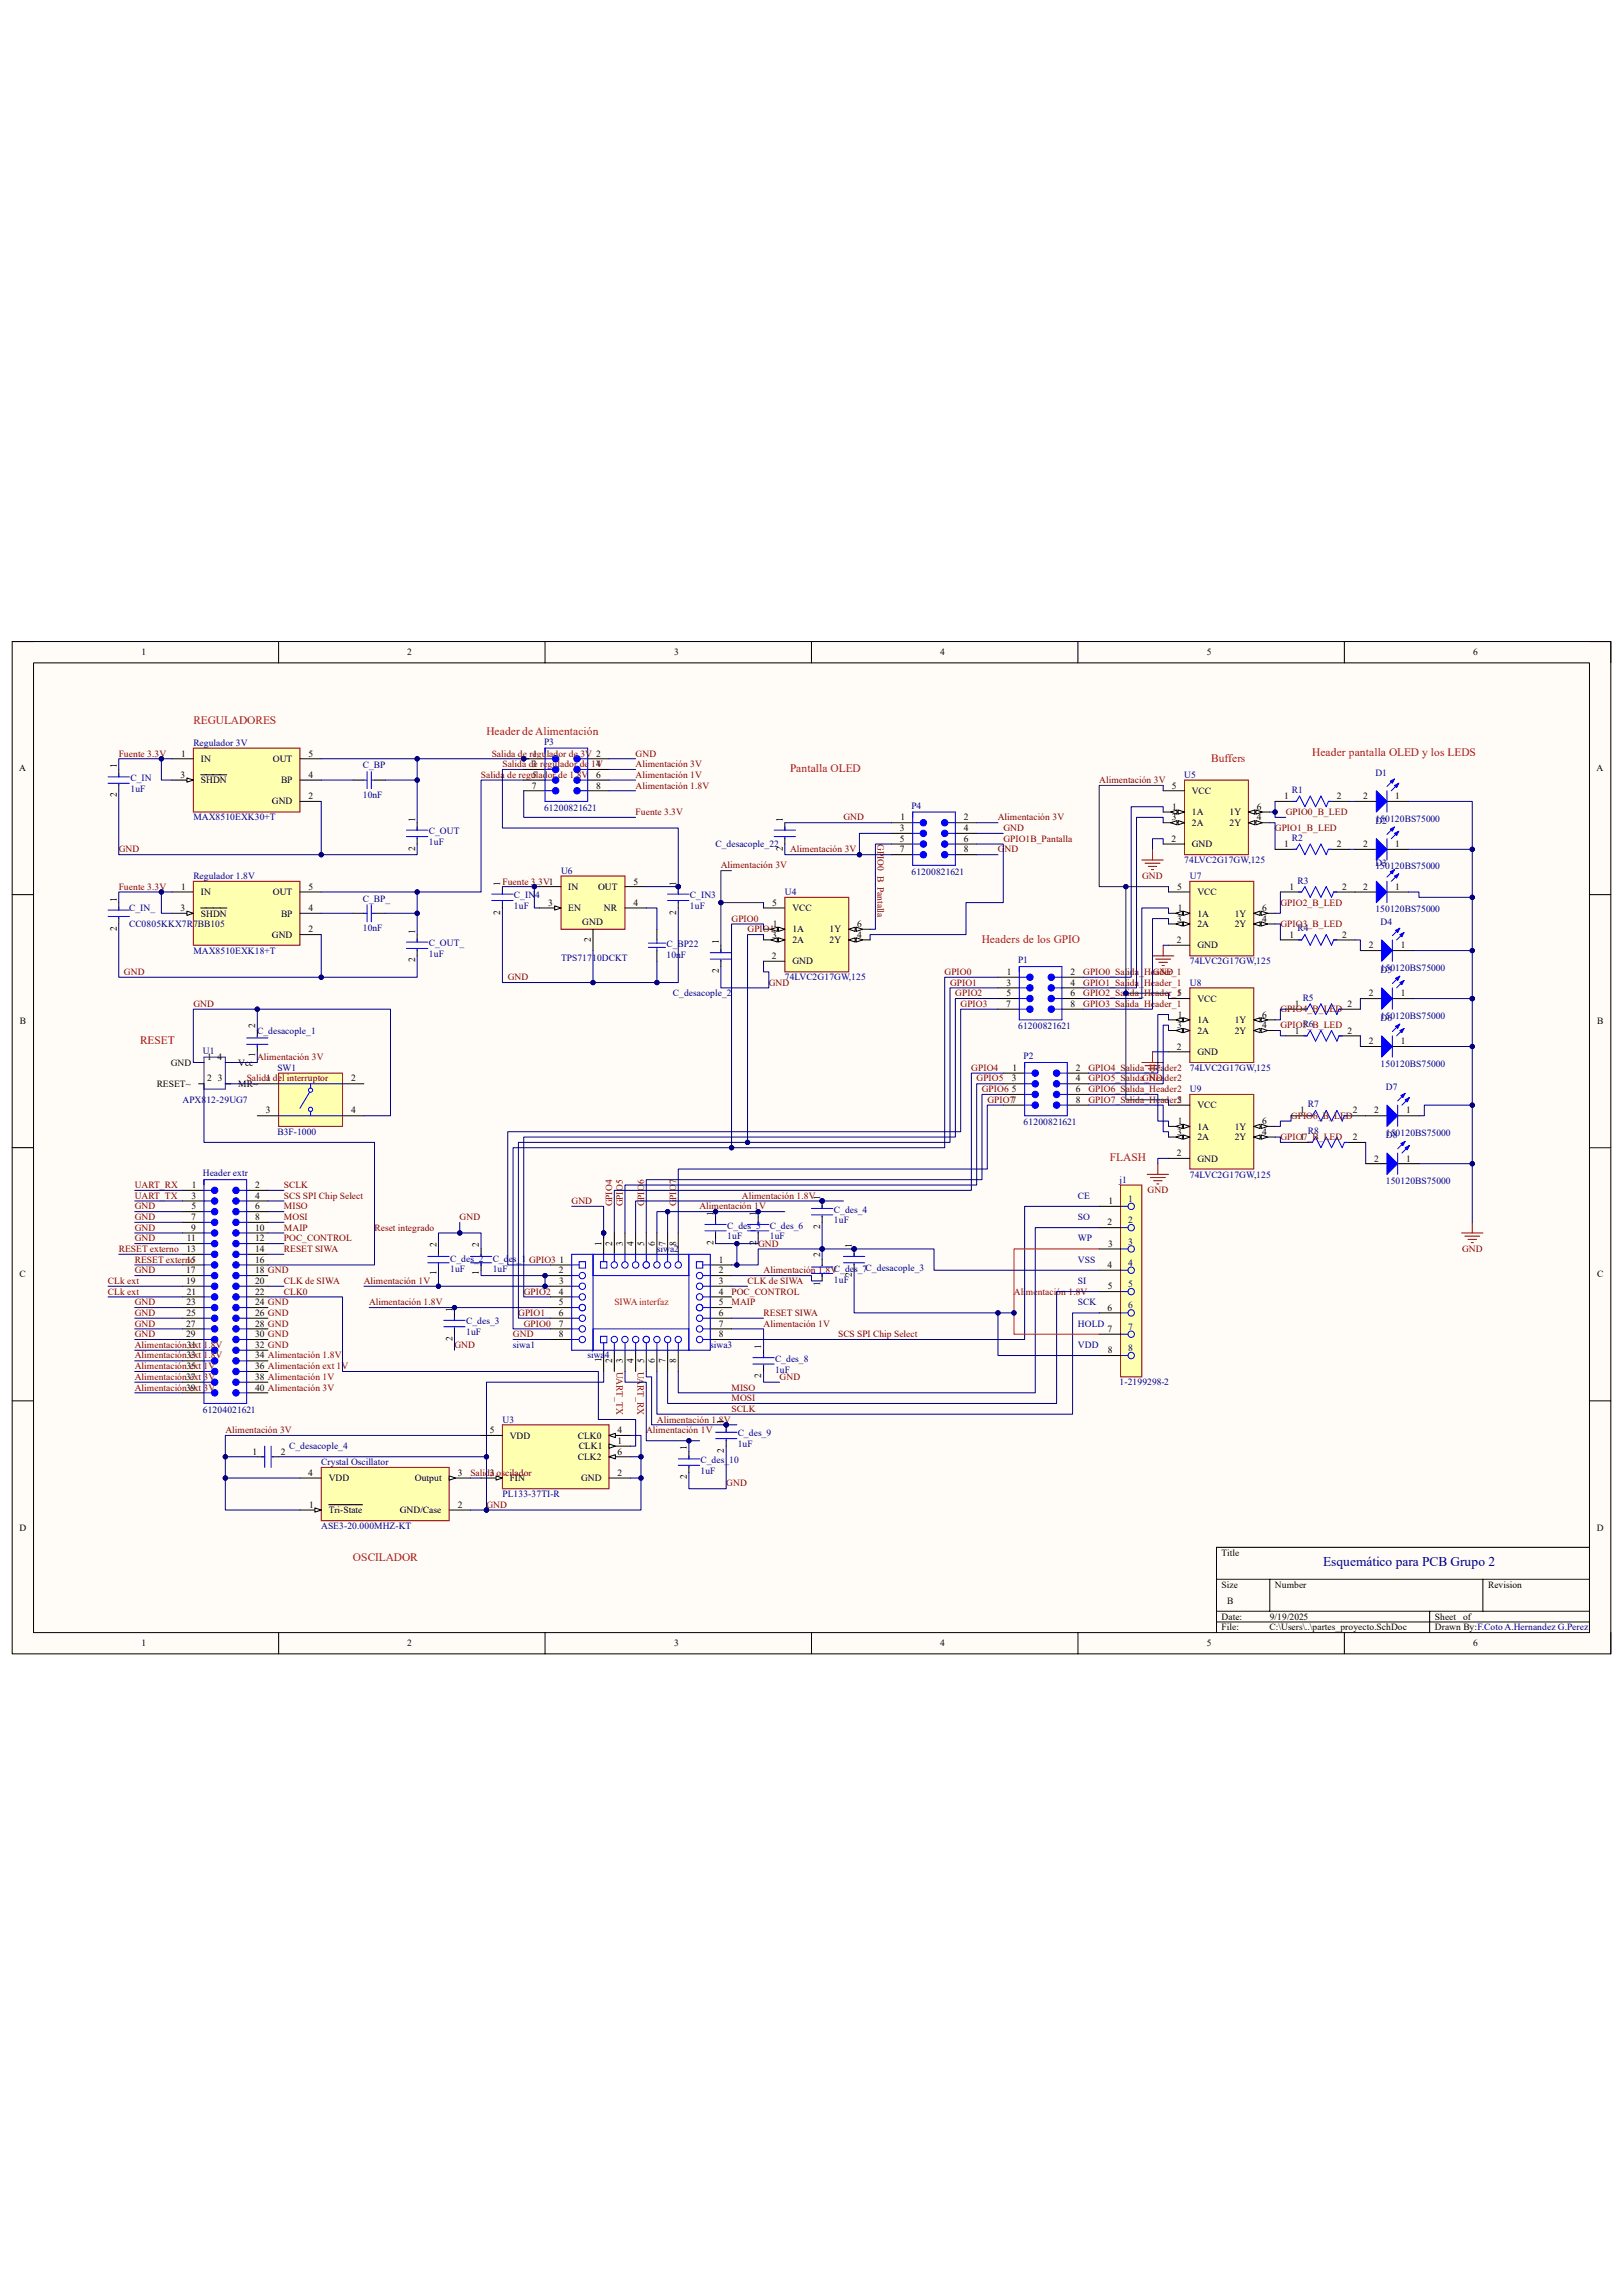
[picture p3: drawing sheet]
<svg xmlns="http://www.w3.org/2000/svg" width="210mm" height="297mm" viewBox="0 0 210 297" stroke-linecap="round" stroke-linejoin="round" font-family="sans-serif">
<defs><g id="words">
<text font-size="1.7" fill="#000080" x="171.2" y="202.6">Esquemático para PCB Grupo 2</text>
<g font-size="1.5" fill="#f00">
<text x="25" y="93.7">REGULADORES</text>
<text x="62.9" y="95.1">Header de Alimentación</text>
<text x="102.2" y="99.9">Pantalla OLED</text>
<text x="156.7" y="98.6">Buffers</text>
<text x="169.8" y="97.9">Header pantalla OLED y los LEDS</text>
<text x="127" y="122">Headers de los GPIO</text>
<text x="18.1" y="135.1">RESET</text>
<text x="143.6" y="150.2">FLASH</text>
<text x="45.7" y="202">OSCILADOR</text>
</g>
<g font-size="1.2">
<text x="18.3" y="84.8">1</text>
<text x="52.7" y="84.8">2</text>
<text x="87.2" y="84.8">3</text>
<text x="121.7" y="84.8">4</text>
<text x="156.2" y="84.8">5</text>
<text x="190.6" y="84.8">6</text>
<text x="2.5" y="99.8">A</text>
<text x="15.1" y="99.4" transform="rotate(-90 15.1 99.4)">1</text>
<text x="23.4" y="100.7">3</text>
<text x="23.5" y="97.9">1</text>
<text x="26" y="101.3">SHDN</text>
<text x="26" y="98.6">IN</text>
<text x="35.3" y="98.6">OUT</text>
<text x="36.4" y="101.3">BP</text>
<text x="39.9" y="100.7">4</text>
<text x="39.9" y="97.9">5</text>
<text x="68.9" y="99.3">3</text>
<text x="68.9" y="100.7">5</text>
<text x="69" y="97.9">1</text>
<text x="77.1" y="99.3">4</text>
<text x="77.1" y="100.7">6</text>
<text x="206.6" y="99.8">A</text>
<text x="15.1" y="103.2" transform="rotate(-90 15.1 103.2)">2</text>
<text x="35.2" y="104.1">GND</text>
<text x="39.9" y="103.4">2</text>
<text x="53.7" y="106.3" transform="rotate(-90 53.7 106.3)">1</text>
<text x="68.8" y="102.1">7</text>
<text x="77.1" y="102.1">8</text>
<text x="101.3" y="106.3" transform="rotate(-90 101.3 106.3)">1</text>
<text x="116.5" y="107.6">3</text>
<text x="116.5" y="106.2">1</text>
<text x="124.7" y="107.6">4</text>
<text x="124.7" y="106.2">2</text>
<text x="151.6" y="102.1">5</text>
<text x="151.6" y="106.2">3</text>
<text x="151.7" y="104.8">1</text>
<text x="154.2" y="102.7">VCC</text>
<text x="154.2" y="105.5">1A</text>
<text x="154.2" y="106.9">2A</text>
<text x="159.1" y="105.5">1Y</text>
<text x="159.1" y="106.9">2Y</text>
<text x="162.6" y="104.8">6</text>
<text x="162.6" y="106.2">4</text>
<text x="166.2" y="103.4">1</text>
<text x="173" y="103.4">2</text>
<text x="176.4" y="103.4">2</text>
<text x="180.6" y="103.4">1</text>
<text x="53.7" y="110.1" transform="rotate(-90 53.7 110.1)">2</text>
<text x="101.3" y="110.1" transform="rotate(-90 101.3 110.1)">2</text>
<text x="116.4" y="110.3">7</text>
<text x="116.5" y="108.9">5</text>
<text x="124.7" y="108.9">6</text>
<text x="124.7" y="110.3">8</text>
<text x="151.6" y="108.9">2</text>
<text x="154.2" y="109.6">GND</text>
<text x="166.2" y="109.6">1</text>
<text x="173" y="109.6">2</text>
<text x="176.4" y="109.6">2</text>
<text x="180.6" y="109.6">1</text>
<text x="15.1" y="116.7" transform="rotate(-90 15.1 116.7)">1</text>
<text x="23.4" y="117.9">3</text>
<text x="23.5" y="115.1">1</text>
<text x="26" y="118.6">SHDN</text>
<text x="26" y="115.8">IN</text>
<text x="35.3" y="115.8">OUT</text>
<text x="36.4" y="118.6">BP</text>
<text x="39.9" y="117.9">4</text>
<text x="39.9" y="115.1">5</text>
<text x="64.7" y="118.4" transform="rotate(-90 64.7 118.4)">2</text>
<text x="64.7" y="114.6" transform="rotate(-90 64.7 114.6)">1</text>
<text x="71" y="117.2">3</text>
<text x="73.5" y="115.1">IN</text>
<text x="73.5" y="117.9">EN</text>
<text x="75.4" y="119.7">GND</text>
<text x="77.4" y="115.1">OUT</text>
<text x="78.1" y="117.9">NR</text>
<text x="82" y="117.2">4</text>
<text x="82" y="114.5">5</text>
<text x="87.5" y="118.4" transform="rotate(-90 87.5 118.4)">2</text>
<text x="87.5" y="114.6" transform="rotate(-90 87.5 114.6)">1</text>
<text x="99.9" y="117.2">5</text>
<text x="100" y="120">1</text>
<text x="102.5" y="117.9">VCC</text>
<text x="110.9" y="120">6</text>
<text x="152.3" y="115.1">5</text>
<text x="152.3" y="119.3">3</text>
<text x="152.4" y="117.9">1</text>
<text x="154.9" y="115.8">VCC</text>
<text x="154.9" y="118.6">1A</text>
<text x="154.9" y="120">2A</text>
<text x="159.8" y="118.6">1Y</text>
<text x="159.8" y="120">2Y</text>
<text x="163.3" y="117.9">6</text>
<text x="163.3" y="119.3">4</text>
<text x="166.9" y="115.1">1</text>
<text x="173.7" y="115.1">2</text>
<text x="176.4" y="115.1">2</text>
<text x="180.6" y="115.1">1</text>
<text x="15.1" y="120.4" transform="rotate(-90 15.1 120.4)">2</text>
<text x="35.2" y="121.4">GND</text>
<text x="39.9" y="120.7">2</text>
<text x="53.7" y="124.5" transform="rotate(-90 53.7 124.5)">2</text>
<text x="53.7" y="120.8" transform="rotate(-90 53.7 120.8)">1</text>
<text x="76.5" y="121.9" transform="rotate(-90 76.5 121.9)">2</text>
<text x="93" y="125.9" transform="rotate(-90 93 125.9)">2</text>
<text x="93" y="122.2" transform="rotate(-90 93 122.2)">1</text>
<text x="99.9" y="124.1">2</text>
<text x="99.9" y="121.4">3</text>
<text x="102.5" y="120.7">1A</text>
<text x="102.5" y="122">2A</text>
<text x="102.5" y="124.8">GND</text>
<text x="107.4" y="120.7">1Y</text>
<text x="107.4" y="122">2Y</text>
<text x="110.9" y="121.4">4</text>
<text x="152.3" y="122">2</text>
<text x="154.9" y="122.7">GND</text>
<text x="166.9" y="121.4">1</text>
<text x="173.7" y="121.4">2</text>
<text x="177.1" y="122.7">2</text>
<text x="181.3" y="122.7">1</text>
<text x="130.2" y="130.3">7</text>
<text x="130.3" y="127.6">3</text>
<text x="130.3" y="128.9">5</text>
<text x="130.3" y="126.2">1</text>
<text x="138.5" y="127.6">4</text>
<text x="138.5" y="126.2">2</text>
<text x="138.5" y="128.9">6</text>
<text x="138.5" y="130.3">8</text>
<text x="152.3" y="128.9">5</text>
<text x="152.4" y="131.7">1</text>
<text x="154.9" y="129.6">VCC</text>
<text x="163.3" y="131.7">6</text>
<text x="167.6" y="130.3">1</text>
<text x="174.4" y="130.3">2</text>
<text x="177.1" y="128.9">2</text>
<text x="181.3" y="128.9">1</text>
<text x="2.6" y="132.5">B</text>
<text x="22.1" y="137.9">GND</text>
<text x="26.8" y="137.2">1</text>
<text x="28.2" y="137.2">4</text>
<text x="30.8" y="137.9">Vcc</text>
<text x="33" y="136.7" transform="rotate(-90 33 136.7)">1</text>
<text x="33" y="133.1" transform="rotate(-90 33 133.1)">2</text>
<text x="152.3" y="135.8">2</text>
<text x="152.3" y="133.1">3</text>
<text x="154.9" y="132.4">1A</text>
<text x="154.9" y="133.8">2A</text>
<text x="154.9" y="136.5">GND</text>
<text x="159.8" y="132.4">1Y</text>
<text x="159.8" y="133.8">2Y</text>
<text x="163.3" y="133.1">4</text>
<text x="167.6" y="133.8">1</text>
<text x="174.4" y="133.8">2</text>
<text x="177.1" y="135.1">2</text>
<text x="181.3" y="135.1">1</text>
<text x="206.7" y="132.5">B</text>
<text x="20.3" y="140.7">RESET~</text>
<text x="26.8" y="140">2</text>
<text x="28.2" y="140">3</text>
<text x="30.8" y="140.7">MR~</text>
<text x="34.5" y="140">1</text>
<text x="45.4" y="140">2</text>
<text x="130.9" y="140">3</text>
<text x="130.9" y="141.4">5</text>
<text x="131" y="138.6">1</text>
<text x="139.2" y="140">4</text>
<text x="139.2" y="138.6">2</text>
<text x="139.2" y="141.4">6</text>
<text x="139.2" y="142.7">8</text>
<text x="152.3" y="142.7">5</text>
<text x="154.9" y="143.4">VCC</text>
<text x="34.4" y="144.1">3</text>
<text x="45.4" y="144.1">4</text>
<text x="152.3" y="149.6">2</text>
<text x="152.3" y="146.9">3</text>
<text x="152.4" y="145.5">1</text>
<text x="154.9" y="146.2">1A</text>
<text x="154.9" y="147.6">2A</text>
<text x="159.8" y="146.2">1Y</text>
<text x="159.8" y="147.6">2Y</text>
<text x="163.3" y="145.5">6</text>
<text x="163.3" y="146.9">4</text>
<text x="168.2" y="144.1">1</text>
<text x="168.2" y="147.6">1</text>
<text x="175" y="144.1">2</text>
<text x="175" y="147.6">2</text>
<text x="177.8" y="144.1">2</text>
<text x="181.9" y="144.1">1</text>
<text x="24.8" y="155.2">3</text>
<text x="24.8" y="153.8">1</text>
<text x="33" y="155.2">4</text>
<text x="33" y="153.8">2</text>
<text x="106.1" y="155.3" transform="rotate(-90 106.1 155.3)">1</text>
<text x="143.4" y="155.8">1</text>
<text x="154.9" y="150.3">GND</text>
<text x="177.8" y="150.3">2</text>
<text x="181.9" y="150.3">1</text>
<text x="24.2" y="160.7">11</text>
<text x="24.7" y="157.9">7</text>
<text x="24.7" y="159.3">9</text>
<text x="24.8" y="156.5">5</text>
<text x="33" y="156.5">6</text>
<text x="33" y="157.9">8</text>
<text x="33" y="159.3">10</text>
<text x="33" y="160.7">12</text>
<text x="56.5" y="161.4" transform="rotate(-90 56.5 161.4)">2</text>
<text x="62" y="161.4" transform="rotate(-90 62 161.4)">2</text>
<text x="77.9" y="161.2" transform="rotate(-90 77.9 161.2)">1</text>
<text x="79.2" y="161.2" transform="rotate(-90 79.2 161.2)">2</text>
<text x="80.6" y="161.2" transform="rotate(-90 80.6 161.2)">3</text>
<text x="82" y="161.2" transform="rotate(-90 82 161.2)">4</text>
<text x="83.4" y="161.2" transform="rotate(-90 83.4 161.2)">5</text>
<text x="84.8" y="161.2" transform="rotate(-90 84.8 161.2)">6</text>
<text x="86.1" y="161.2" transform="rotate(-90 86.1 161.2)">7</text>
<text x="87.5" y="161.2" transform="rotate(-90 87.5 161.2)">8</text>
<text x="92.3" y="161.1" transform="rotate(-90 92.3 161.1)">2</text>
<text x="92.3" y="157.4" transform="rotate(-90 92.3 157.4)">1</text>
<text x="97.8" y="161.1" transform="rotate(-90 97.8 161.1)">2</text>
<text x="97.8" y="157.4" transform="rotate(-90 97.8 157.4)">1</text>
<text x="106.1" y="159" transform="rotate(-90 106.1 159)">2</text>
<text x="110.2" y="161.5" transform="rotate(-90 110.2 161.5)">1</text>
<text x="143.3" y="158.6">2</text>
<text x="143.4" y="161.3">3</text>
<text x="2.5" y="165.3">C</text>
<text x="24.1" y="164.8">17</text>
<text x="24.1" y="166.2">19</text>
<text x="24.1" y="162.1">13</text>
<text x="24.1" y="163.4">15</text>
<text x="24.2" y="167.6">21</text>
<text x="33" y="162.1">14</text>
<text x="33" y="163.4">16</text>
<text x="33" y="164.8">18 GND</text>
<text x="33" y="166.2">20</text>
<text x="33" y="167.6">22</text>
<text x="56.5" y="165" transform="rotate(-90 56.5 165)">1</text>
<text x="62" y="165" transform="rotate(-90 62 165)">1</text>
<text x="72.3" y="164.8">2</text>
<text x="72.3" y="167.6">4</text>
<text x="72.3" y="166.2">3</text>
<text x="72.4" y="163.4">1</text>
<text x="93" y="163.4">1</text>
<text x="93" y="164.8">2</text>
<text x="93" y="166.2">3</text>
<text x="93" y="167.6">4</text>
<text x="106.1" y="166.4" transform="rotate(-90 106.1 166.4)">1</text>
<text x="106.1" y="162.7" transform="rotate(-90 106.1 162.7)">2</text>
<text x="110.2" y="165.2" transform="rotate(-90 110.2 165.2)">2</text>
<text x="143.3" y="164.1">4</text>
<text x="143.3" y="166.9">5</text>
<text x="206.7" y="165.3">C</text>
<text x="24.1" y="171.7">27</text>
<text x="24.1" y="173.1">29</text>
<text x="24.1" y="169">23</text>
<text x="24.1" y="170.3">25</text>
<text x="33" y="169">24 GND</text>
<text x="33" y="170.3">26 GND</text>
<text x="33" y="171.7">28 GND</text>
<text x="33" y="173.1">30 GND</text>
<text x="58.5" y="173.5" transform="rotate(-90 58.5 173.5)">2</text>
<text x="58.5" y="169.8" transform="rotate(-90 58.5 169.8)">1</text>
<text x="72.3" y="169">5</text>
<text x="72.3" y="170.3">6</text>
<text x="72.3" y="171.7">7</text>
<text x="72.3" y="173.1">8</text>
<text x="93" y="169">5</text>
<text x="93" y="170.3">6</text>
<text x="93" y="171.7">7</text>
<text x="93" y="173.1">8</text>
<text x="143.3" y="169.6">6</text>
<text x="143.3" y="172.4">7</text>
<text x="24.1" y="178.6">37</text>
<text x="24.1" y="180">39</text>
<text x="24.1" y="175.8">33</text>
<text x="24.1" y="177.2">35</text>
<text x="24.2" y="174.5">31</text>
<text x="33" y="174.5">32 GND</text>
<text x="33" y="175.8">34 Alimentación 1.8V</text>
<text x="33" y="177.2">36 Alimentación ext 1V</text>
<text x="33" y="178.6">38 Alimentación 1V</text>
<text x="33" y="180">40 Alimentación 3V</text>
<text x="77.9" y="176.3" transform="rotate(-90 77.9 176.3)">1</text>
<text x="79.2" y="176.4" transform="rotate(-90 79.2 176.4)">2</text>
<text x="80.6" y="176.4" transform="rotate(-90 80.6 176.4)">3</text>
<text x="82" y="176.4" transform="rotate(-90 82 176.4)">4</text>
<text x="83.4" y="176.4" transform="rotate(-90 83.4 176.4)">5</text>
<text x="84.8" y="176.4" transform="rotate(-90 84.8 176.4)">6</text>
<text x="86.1" y="176.4" transform="rotate(-90 86.1 176.4)">7</text>
<text x="87.5" y="176.4" transform="rotate(-90 87.5 176.4)">8</text>
<text x="98.5" y="178.4" transform="rotate(-90 98.5 178.4)">2</text>
<text x="98.5" y="174.6" transform="rotate(-90 98.5 174.6)">1</text>
<text x="143.3" y="175.1">8</text>
<text x="63.4" y="185.5">5</text>
<text x="79.9" y="185.5">4</text>
<text x="93.7" y="184.2" transform="rotate(-90 93.7 184.2)">1</text>
<text x="32.7" y="188.3">1</text>
<text x="36.3" y="188.3">2</text>
<text x="39.9" y="191">4</text>
<text x="42.5" y="191.7">VDD</text>
<text x="53.7" y="191.7">Output</text>
<text x="59.2" y="191">3</text>
<text x="63.4" y="191">3</text>
<text x="66" y="186.2">VDD</text>
<text x="66" y="191.7">FIN</text>
<text x="74.8" y="186.2">CLK0</text>
<text x="74.8" y="188.9">CLK2</text>
<text x="74.9" y="187.5">CLK1</text>
<text x="75.2" y="191.7">GND</text>
<text x="79.9" y="186.9">1</text>
<text x="79.9" y="188.3">6</text>
<text x="79.9" y="191">2</text>
<text x="88.9" y="191.4" transform="rotate(-90 88.9 191.4)">2</text>
<text x="88.9" y="187.7" transform="rotate(-90 88.9 187.7)">1</text>
<text x="93.7" y="188" transform="rotate(-90 93.7 188)">2</text>
<text x="40" y="195.2">1</text>
<text x="42.5" y="195.8">Tri-State</text>
<text x="51.7" y="195.8">GND/Case</text>
<text x="59.2" y="195.2">2</text>
<text x="2.5" y="198.1">D</text>
<text x="158.1" y="201.3">Title</text>
<text x="206.6" y="198.1">D</text>
<text x="158.1" y="205.5">Size</text>
<text x="158.1" y="209.6">Date:</text>
<text x="158.8" y="207.6">B</text>
<text x="164.3" y="209.6">9/19/2025</text>
<text x="165" y="205.5">Number</text>
<text x="185.7" y="209.6">Sheet</text>
<text x="189.3" y="209.6">of</text>
<text x="192.6" y="205.5">Revision</text>
<text x="18.3" y="213.1">1</text>
<text x="52.7" y="213.1">2</text>
<text x="87.2" y="213.1">3</text>
<text x="121.7" y="213.1">4</text>
<text x="156.2" y="213.1">5</text>
<text x="158.1" y="211">File:</text>
<text x="164.3" y="211">C:\Users\..\partes_proyecto.SchDoc</text>
<text x="185.7" y="211">Drawn By:F.Coto A.Hernandez G.Perez</text>
<text x="190.6" y="213.1">6</text>
</g>
<g font-size="1.2" fill="#800000">
<text x="15.4" y="97.9">Fuente 3.3V</text>
<text x="62.2" y="100.7">Salida de regulador de 1.8V</text>
<text x="63.6" y="97.9">Salida de regulador de 3V 2</text>
<text x="65" y="99.3">Salida de regulador de 1V</text>
<text x="82.3" y="97.9">GND</text>
<text x="82.3" y="100.7">Alimentación 1V</text>
<text x="82.3" y="99.3">Alimentación 3V</text>
<text x="142.2" y="101.3">Alimentación 3V</text>
<text x="82.3" y="102.1">Alimentación 1.8V</text>
<text x="82.3" y="105.5">Fuente 3.3V</text>
<text x="109.1" y="106.2">GND</text>
<text x="129.1" y="106.2">Alimentación 3V</text>
<text x="129.8" y="107.6">GND</text>
<text x="165" y="107.6">GPIO1_B_LED</text>
<text x="166.4" y="105.5">GPIO0_B_LED</text>
<text x="15.4" y="110.3">GND</text>
<text x="93.3" y="112.4">Alimentación 3V</text>
<text x="102.2" y="110.3">Alimentación 3V</text>
<text x="113.5" y="109.2" transform="rotate(90 113.5 109.2)">GPIO0_B_Pantalla</text>
<text x="129.1" y="110.3">GND</text>
<text x="129.8" y="108.9">GPIO1B_Pantalla</text>
<text x="147.8" y="113.7">GND</text>
<text x="15.4" y="115.1">Fuente 3.3V</text>
<text x="65" y="114.5">Fuente 3.3V1</text>
<text x="94.7" y="119.3">GPIO0</text>
<text x="165.7" y="117.2">GPIO2_B_LED</text>
<text x="165.7" y="120">GPIO3_B_LED</text>
<text x="96.7" y="120.7">GPIO1</text>
<text x="16" y="126.2">GND</text>
<text x="25" y="130.3">GND</text>
<text x="65.7" y="126.9">GND</text>
<text x="99.5" y="127.6">GND</text>
<text x="122.2" y="126.2">GPIO0</text>
<text x="122.9" y="127.6">GPIO1</text>
<text x="123.6" y="128.9">GPIO2</text>
<text x="124.3" y="130.3">GPIO3</text>
<text x="140.2" y="126.2">GPIO0_Salida_Header_1</text>
<text x="140.2" y="127.6">GPIO1_Salida_Header_1</text>
<text x="140.2" y="128.9">GPIO2_Salida_Header_1</text>
<text x="140.2" y="130.3">GPIO3_Salida_Header_1</text>
<text x="149.2" y="126.2">GND</text>
<text x="165.7" y="131">GPIO4_B_LED</text>
<text x="33.3" y="137.2">Alimentación 3V</text>
<text x="165.7" y="133.1">GPIO5_B_LED</text>
<text x="31.9" y="140">Salida del interruptor</text>
<text x="125.7" y="138.6">GPIO4</text>
<text x="126.4" y="140">GPIO5</text>
<text x="127" y="141.4">GPIO6</text>
<text x="127.8" y="142.7">GPIO77</text>
<text x="140.8" y="138.6">GPIO4_Salida_Header2</text>
<text x="140.8" y="140">GPIO5_Salida_Header2</text>
<text x="140.8" y="141.4">GPIO6_Salida_Header2</text>
<text x="140.8" y="142.7">GPIO7_Salida_Header2</text>
<text x="147.8" y="140">GND</text>
<text x="165.7" y="147.6">GPIO7_B_LED</text>
<text x="167" y="144.8">GPIO6_B_LED</text>
<text x="17.4" y="155.2">UART_TX</text>
<text x="17.4" y="153.8">UART_RX</text>
<text x="36.7" y="153.8">SCLK</text>
<text x="36.7" y="155.2">SCS SPI Chip Select</text>
<text x="74" y="155.8">GND</text>
<text x="96" y="155.2">Alimentación 1.8V</text>
<text x="148.5" y="154.4">GND</text>
<text x="17.4" y="157.9">GND</text>
<text x="17.4" y="159.3">GND</text>
<text x="17.4" y="160.7">GND</text>
<text x="17.4" y="156.5">GND</text>
<text x="36.7" y="156.5">MISO</text>
<text x="36.7" y="157.9">MOSI</text>
<text x="36.7" y="159.3">MAIP</text>
<text x="36.7" y="160.7">POC_CONTROL</text>
<text x="48.5" y="159.3">Reset integrado</text>
<text x="59.5" y="157.9">GND</text>
<text x="79.2" y="156.1" transform="rotate(-90 79.2 156.1)">GPIO4</text>
<text x="80.6" y="156.1" transform="rotate(-90 80.6 156.1)">GPIO5</text>
<text x="83.4" y="156.1" transform="rotate(-90 83.4 156.1)">GPIO6</text>
<text x="87.5" y="156.1" transform="rotate(-90 87.5 156.1)">GPIO7</text>
<text x="90.5" y="156.5">Alimentación 1V</text>
<text x="98.1" y="161.3">GND</text>
<text x="14" y="167.6">CLk ext</text>
<text x="14" y="166.2">CLk ext</text>
<text x="15.4" y="162.1">RESET externo</text>
<text x="17.4" y="164.8">GND</text>
<text x="17.4" y="163.4">RESET externo</text>
<text x="36.7" y="162.1">RESET SIWA</text>
<text x="36.7" y="166.2">CLK de SIWA</text>
<text x="36.7" y="167.6">CLK0</text>
<text x="47.1" y="166.2">Alimentación 1V</text>
<text x="67.8" y="167.6">GPIO2</text>
<text x="68.5" y="163.4">GPIO3</text>
<text x="94.7" y="167.6">POC_CONTROL</text>
<text x="96.7" y="166.2">CLK de SIWA</text>
<text x="98.8" y="164.8">Alimentación 1.8VC_des_7C_desacople_3</text>
<text x="131.2" y="167.6">Alimentación 1.8V</text>
<text x="189.2" y="162.1">GND</text>
<text x="17.4" y="173.1">GND</text>
<text x="17.4" y="171.7">GND</text>
<text x="17.4" y="170.3">GND</text>
<text x="17.4" y="169">GND</text>
<text x="47.8" y="169">Alimentación 1.8V</text>
<text x="66.4" y="173.1">GND</text>
<text x="67.1" y="170.3">GPIO1</text>
<text x="67.8" y="171.7">GPIO0</text>
<text x="94.7" y="169">MAIP</text>
<text x="98.8" y="170.3">RESET SIWA</text>
<text x="98.8" y="171.7">Alimentación 1V</text>
<text x="108.5" y="173.1">SCS SPI Chip Select</text>
<text x="17.4" y="178.6">Alimentación ext 3V</text>
<text x="17.4" y="175.8">Alimentación ext 1.8V</text>
<text x="17.4" y="174.5">Alimentación ext 1.8V</text>
<text x="17.4" y="177.2">Alimentación ext 1V</text>
<text x="17.4" y="180">Alimentación ext 3V</text>
<text x="58.8" y="174.5">GND</text>
<text x="79.8" y="177.5" transform="rotate(90 79.8 177.5)">UART_TX</text>
<text x="82.5" y="177.5" transform="rotate(90 82.5 177.5)">UART_RX</text>
<text x="94.7" y="180">MISO</text>
<text x="100.9" y="178.6">GND</text>
<text x="29.2" y="185.5">Alimentación 3V</text>
<text x="83.6" y="185.5">Alimentación 1V</text>
<text x="85" y="184.1">Alimentación 1.8V</text>
<text x="94.7" y="181.4">MOSI</text>
<text x="94.7" y="182.7">SCLK</text>
<text x="60.9" y="191">Salida oscilador</text>
<text x="62.9" y="195.2">GND</text>
<text x="94" y="192.4">GND</text>
</g>
<g font-size="1.2" fill="#000080">
<text x="16.9" y="101.1">C_IN</text>
<text x="25" y="96.5">Regulador 3V</text>
<text x="46.9" y="99.4">C_BP</text>
<text x="70.4" y="96.4">P3</text>
<text x="153.2" y="100.7">U5</text>
<text x="178" y="100.4">D1</text>
<text x="16.9" y="102.4">1uF</text>
<text x="25" y="106.2">MAX8510EXK30+T</text>
<text x="46.9" y="103.3">10nF</text>
<text x="55.5" y="108">C_OUT</text>
<text x="70.4" y="104.9">61200821621</text>
<text x="117.9" y="104.6">P4</text>
<text x="167.2" y="102.6">R1</text>
<text x="178" y="106.6">D2</text>
<text x="178" y="106.3">150120BS75000</text>
<text x="25" y="113.7">Regulador 1.8V</text>
<text x="55.5" y="109.3">1uF</text>
<text x="72.6" y="113.1">U6</text>
<text x="92.6" y="109.6">C_desacople_22</text>
<text x="117.9" y="113.2">61200821621</text>
<text x="153.2" y="111.7">74LVC2G17GW,125</text>
<text x="154" y="113.7">U7</text>
<text x="167.2" y="108.8">R2</text>
<text x="178" y="112.1">D3</text>
<text x="178" y="112.5">150120BS75000</text>
<text x="16.7" y="117.9">C_IN_</text>
<text x="16.7" y="120">CC0805KKX7R7BB105</text>
<text x="46.9" y="116.7">C_BP_</text>
<text x="66.5" y="116.2">C_IN4</text>
<text x="66.5" y="117.6">1uF</text>
<text x="89.3" y="116.2">C_IN3</text>
<text x="89.3" y="117.6">1uF</text>
<text x="101.6" y="115.8">U4</text>
<text x="167.9" y="114.3">R3</text>
<text x="178" y="118">150120BS75000</text>
<text x="178.6" y="119.7">D4</text>
<text x="25" y="123.4">MAX8510EXK18+T</text>
<text x="46.9" y="120.5">10nF</text>
<text x="55.5" y="122.5">C_OUT_</text>
<text x="55.5" y="123.8">1uF</text>
<text x="72.6" y="124.4">TPS71710DCKT</text>
<text x="86.2" y="122.6">C_BP22</text>
<text x="86.2" y="124">10nF</text>
<text x="131.7" y="124.7">P1</text>
<text x="154" y="124.8">74LVC2G17GW,125</text>
<text x="167.9" y="120.5">R4</text>
<text x="178.6" y="125.9">D5</text>
<text x="178.6" y="125.6">150120BS75000</text>
<text x="87.1" y="128.9">C_desacople_2</text>
<text x="101.6" y="126.9">74LVC2G17GW,125</text>
<text x="154" y="127.6">U8</text>
<text x="168.6" y="129.5">R5</text>
<text x="178.6" y="131.8">150120BS75000</text>
<text x="26.2" y="136.4">U1</text>
<text x="33.3" y="133.8">C_desacople_1</text>
<text x="131.7" y="133.2">61200821621</text>
<text x="132.5" y="137.1">P2</text>
<text x="168.6" y="132.9">R6</text>
<text x="178.6" y="132.1">D6</text>
<text x="23.6" y="142.7">APX812-29UG7</text>
<text x="35.9" y="138.6">SW1</text>
<text x="154" y="138.6">74LVC2G17GW,125</text>
<text x="154" y="141.4">U9</text>
<text x="169.2" y="143.3">R7</text>
<text x="178.6" y="138">150120BS75000</text>
<text x="179.3" y="141.1">D7</text>
<text x="35.9" y="146.9">B3F-1000</text>
<text x="132.5" y="145.6">61200821621</text>
<text x="169.2" y="146.7">R8</text>
<text x="179.3" y="147">150120BS75000</text>
<text x="179.3" y="147.3">D8</text>
<text x="26.2" y="152.2">Header extr</text>
<text x="139.5" y="155.2">CE</text>
<text x="144.9" y="153.1">j1</text>
<text x="146" y="155.6">1</text>
<text x="154" y="152.4">74LVC2G17GW,125</text>
<text x="179.3" y="153.2">150120BS75000</text>
<text x="94.1" y="159">C_des_5</text>
<text x="94.1" y="160.4">1uF</text>
<text x="99.6" y="159">C_des_6</text>
<text x="99.6" y="160.4">1uF</text>
<text x="107.9" y="156.9">C_des_4</text>
<text x="107.9" y="158.3">1uF</text>
<text x="139.5" y="157.9">SO</text>
<text x="139.5" y="160.7">WP</text>
<text x="146" y="158.3">2</text>
<text x="146" y="161.1">3</text>
<text x="58.3" y="163.3">C_des_2</text>
<text x="58.3" y="164.7">1uF</text>
<text x="63.8" y="163.3">C_des_1</text>
<text x="63.8" y="164.7">1uF</text>
<text x="85" y="162.1">siwa2</text>
<text x="107.9" y="166">1uF</text>
<text x="139.5" y="163.4">VSS</text>
<text x="139.5" y="166.2">SI</text>
<text x="146" y="163.8">4</text>
<text x="146" y="166.6">5</text>
<text x="60.3" y="171.4">C_des_3</text>
<text x="60.3" y="172.8">1uF</text>
<text x="139.5" y="169">SCK</text>
<text x="139.5" y="171.7">HOLD</text>
<text x="146" y="169.3">6</text>
<text x="146" y="172.1">7</text>
<text x="66.4" y="174.5">siwa1</text>
<text x="76" y="175.8">siwa4</text>
<text x="91.9" y="174.5">siwa3</text>
<text x="100.3" y="176.2">C_des_8</text>
<text x="100.3" y="177.6">1uF</text>
<text x="139.5" y="174.5">VDD</text>
<text x="144.9" y="179.3">1-2199298-2</text>
<text x="146" y="174.9">8</text>
<text x="26.2" y="182.9">61204021621</text>
<text x="65" y="184.1">U3</text>
<text x="95.5" y="185.9">C_des_9</text>
<text x="37.4" y="187.5">C_desacople_4</text>
<text x="41.6" y="189.6">Crystal Oscillator</text>
<text x="90.6" y="189.4">C_des_10</text>
<text x="90.6" y="190.7">1uF</text>
<text x="95.5" y="187.3">1uF</text>
<text x="41.6" y="197.9">ASE3-20.000MHZ-KT</text>
<text x="65" y="193.8">PL133-37TI-R</text>
</g>
<text font-size="1.2" fill="#f00" x="79.5" y="169">SIWA interfaz</text>
</g></defs>
<path d="M1.6 83h206.8v131h-206.8z" fill-rule="evenodd" fill="#fffcf8"/>
<path d="M1.6 83h206.8v131h-206.8z" fill="none" stroke="#000" stroke-width=".13"/>
<path d="M4.3 85.8h201.4v125.5h-201.4z" fill-rule="evenodd" fill="#fffcf8"/>
<g fill="none" stroke="#000" stroke-width=".13">
<path d="M1.6 83h2.7M4.3 85.8h201.4v125.5h-201.4zM36 83v2.8M70.5 83v2.8M105 83v2.8M139.5 83v2.8M174 83v2.8M205.7 83h2.7v2.8M1.6 115.8h2.7M205.7 115.8h2.7M1.6 148.5h2.7M23.6 155.4h2.8"/>
<path d="M23.6 154.1h2.8M205.7 148.5h2.7M1.6 181.3h2.7M205.7 181.3h2.7M36.1 211.3v2.7M70.5 211.3v2.7M105 211.3v2.7M139.5 211.3v2.7M157.4 204.4h48.3M157.4 208.5h48.3M157.4 209.9h48.3M164.3 204.4v4.1"/>
<path d="M174 211.3v2.7M185 208.5v2.8M191.9 204.4v4.1M205.7 200.2h-48.3v11.1M208.4 211.3v2.7"/>
</g>
<path d="M26.4 155.4h1" fill="none" stroke="#00f" stroke-width=".13"/>
<circle cx="27.8" cy="155.4" r=".41" fill="#00f"/>
<g fill="none" stroke="#00f" stroke-width=".13">
<path d="M26.4 154.1h1M30.9 155.4h1"/>
<circle cx="27.8" cy="155.4" r=".41"/>
</g>
<path d="M31.9 155.4h2.8M31.9 154.1h2.8" fill="none" stroke="#000" stroke-width=".13"/>
<circle cx="30.5" cy="155.4" r=".41" fill="#00f"/>
<g fill="none" stroke="#00f" stroke-width=".13">
<path d="M30.9 154.1h1"/>
<circle cx="30.5" cy="155.4" r=".41"/>
</g>
<circle cx="30.5" cy="154.1" r=".41" fill="#00f"/>
<g fill="none" stroke="#00f" stroke-width=".13">
<path d="M26.4 156.8h1"/>
<circle cx="30.5" cy="154.1" r=".41"/>
</g>
<path d="M23.6 156.8h2.8M31.9 156.8h2.8" fill="none" stroke="#000" stroke-width=".13"/>
<circle cx="27.8" cy="156.8" r=".41" fill="#00f"/>
<g fill="none" stroke="#00f" stroke-width=".13">
<path d="M30.9 156.8h1"/>
<circle cx="27.8" cy="156.8" r=".41"/>
</g>
<circle cx="30.5" cy="156.8" r=".41" fill="#00f"/>
<g fill="none" stroke="#00f" stroke-width=".13">
<path d="M26.4 158.2h1"/>
<circle cx="30.5" cy="156.8" r=".41"/>
</g>
<path d="M23.6 158.2h2.8M31.9 158.2h2.8" fill="none" stroke="#000" stroke-width=".13"/>
<circle cx="27.8" cy="158.2" r=".41" fill="#00f"/>
<g fill="none" stroke="#00f" stroke-width=".13">
<path d="M30.9 158.2h1"/>
<circle cx="27.8" cy="158.2" r=".41"/>
</g>
<circle cx="30.5" cy="158.2" r=".41" fill="#00f"/>
<g fill="none" stroke="#00f" stroke-width=".13">
<path d="M26.4 159.6h1"/>
<circle cx="30.5" cy="158.2" r=".41"/>
</g>
<path d="M23.6 159.6h2.8M31.9 159.6h2.8" fill="none" stroke="#000" stroke-width=".13"/>
<circle cx="27.8" cy="159.6" r=".41" fill="#00f"/>
<g fill="none" stroke="#00f" stroke-width=".13">
<path d="M30.9 159.6h1"/>
<circle cx="27.8" cy="159.6" r=".41"/>
</g>
<circle cx="30.5" cy="159.6" r=".41" fill="#00f"/>
<g fill="none" stroke="#00f" stroke-width=".13">
<path d="M26.4 160.9h1"/>
<circle cx="30.5" cy="159.6" r=".41"/>
</g>
<path d="M23.6 160.9h2.8M31.9 160.9h2.8" fill="none" stroke="#000" stroke-width=".13"/>
<circle cx="27.8" cy="160.9" r=".41" fill="#00f"/>
<g fill="none" stroke="#00f" stroke-width=".13">
<path d="M30.9 160.9h1"/>
<circle cx="27.8" cy="160.9" r=".41"/>
</g>
<circle cx="30.5" cy="160.9" r=".41" fill="#00f"/>
<g fill="none" stroke="#00f" stroke-width=".13">
<path d="M26.4 162.3h1"/>
<circle cx="30.5" cy="160.9" r=".41"/>
</g>
<path d="M23.6 162.3h2.8M23.6 163.7h2.8M31.9 162.3h2.8M31.9 163.7h2.8" fill="none" stroke="#000" stroke-width=".13"/>
<circle cx="27.8" cy="162.3" r=".41" fill="#00f"/>
<g fill="none" stroke="#00f" stroke-width=".13">
<path d="M30.9 162.3h1"/>
<circle cx="27.8" cy="162.3" r=".41"/>
</g>
<circle cx="30.5" cy="162.3" r=".41" fill="#00f"/>
<circle cx="30.5" cy="162.3" r=".41" fill="none" stroke="#00f" stroke-width=".13"/>
<circle cx="27.8" cy="154.1" r=".41" fill="#00f"/>
<g fill="none" stroke="#00f" stroke-width=".13">
<path d="M26.4 163.7h1"/>
<circle cx="27.8" cy="154.1" r=".41"/>
</g>
<path d="M23.6 165.1h2.8M31.9 165.1h2.8" fill="none" stroke="#000" stroke-width=".13"/>
<circle cx="27.8" cy="163.7" r=".41" fill="#00f"/>
<g fill="none" stroke="#00f" stroke-width=".13">
<path d="M30.9 163.7h1"/>
<circle cx="27.8" cy="163.7" r=".41"/>
</g>
<circle cx="30.5" cy="163.7" r=".41" fill="#00f"/>
<g fill="none" stroke="#00f" stroke-width=".13">
<path d="M26.4 165.1h1"/>
<circle cx="30.5" cy="163.7" r=".41"/>
</g>
<circle cx="27.8" cy="165.1" r=".41" fill="#00f"/>
<g fill="none" stroke="#00f" stroke-width=".13">
<path d="M30.9 165.1h1"/>
<circle cx="27.8" cy="165.1" r=".41"/>
</g>
<circle cx="30.5" cy="165.1" r=".41" fill="#00f"/>
<g fill="none" stroke="#00f" stroke-width=".13">
<path d="M26.4 166.5h1"/>
<circle cx="30.5" cy="165.1" r=".41"/>
</g>
<path d="M23.6 166.5h2.8M31.9 166.5h2.8" fill="none" stroke="#000" stroke-width=".13"/>
<circle cx="27.8" cy="166.5" r=".41" fill="#00f"/>
<g fill="none" stroke="#00f" stroke-width=".13">
<path d="M30.9 166.5h1"/>
<circle cx="27.8" cy="166.5" r=".41"/>
</g>
<circle cx="30.5" cy="166.5" r=".41" fill="#00f"/>
<g fill="none" stroke="#00f" stroke-width=".13">
<path d="M26.4 167.8h1"/>
<circle cx="30.5" cy="166.5" r=".41"/>
</g>
<path d="M23.6 167.8h2.8M31.9 167.8h2.8" fill="none" stroke="#000" stroke-width=".13"/>
<circle cx="27.8" cy="167.8" r=".41" fill="#00f"/>
<g fill="none" stroke="#00f" stroke-width=".13">
<path d="M30.9 167.8h1"/>
<circle cx="27.8" cy="167.8" r=".41"/>
</g>
<circle cx="30.5" cy="167.8" r=".41" fill="#00f"/>
<g fill="none" stroke="#00f" stroke-width=".13">
<path d="M26.4 169.2h1"/>
<circle cx="30.5" cy="167.8" r=".41"/>
</g>
<path d="M23.6 169.2h2.8M31.9 169.2h2.8" fill="none" stroke="#000" stroke-width=".13"/>
<circle cx="27.8" cy="169.2" r=".41" fill="#00f"/>
<g fill="none" stroke="#00f" stroke-width=".13">
<path d="M30.9 169.2h1"/>
<circle cx="27.8" cy="169.2" r=".41"/>
</g>
<circle cx="30.5" cy="169.2" r=".41" fill="#00f"/>
<g fill="none" stroke="#00f" stroke-width=".13">
<path d="M26.4 170.6h1"/>
<circle cx="30.5" cy="169.2" r=".41"/>
</g>
<path d="M23.6 170.6h2.8M31.9 170.6h2.8" fill="none" stroke="#000" stroke-width=".13"/>
<circle cx="27.8" cy="170.6" r=".41" fill="#00f"/>
<g fill="none" stroke="#00f" stroke-width=".13">
<path d="M30.9 170.6h1"/>
<circle cx="27.8" cy="170.6" r=".41"/>
</g>
<circle cx="30.5" cy="170.6" r=".41" fill="#00f"/>
<g fill="none" stroke="#00f" stroke-width=".13">
<path d="M26.4 172h1"/>
<circle cx="30.5" cy="170.6" r=".41"/>
</g>
<path d="M23.6 172h2.8M31.9 172h2.8" fill="none" stroke="#000" stroke-width=".13"/>
<circle cx="27.8" cy="172" r=".41" fill="#00f"/>
<g fill="none" stroke="#00f" stroke-width=".13">
<path d="M30.9 172h1"/>
<circle cx="27.8" cy="172" r=".41"/>
</g>
<circle cx="30.5" cy="172" r=".41" fill="#00f"/>
<g fill="none" stroke="#00f" stroke-width=".13">
<path d="M26.4 173.4h1"/>
<circle cx="30.5" cy="172" r=".41"/>
</g>
<path d="M23.6 173.4h2.8M31.9 173.4h2.8" fill="none" stroke="#000" stroke-width=".13"/>
<circle cx="27.8" cy="173.4" r=".41" fill="#00f"/>
<g fill="none" stroke="#00f" stroke-width=".13">
<path d="M30.9 173.4h1"/>
<circle cx="27.8" cy="173.4" r=".41"/>
</g>
<circle cx="30.5" cy="173.4" r=".41" fill="#00f"/>
<g fill="none" stroke="#00f" stroke-width=".13">
<path d="M26.4 174.7h1"/>
<circle cx="30.5" cy="173.4" r=".41"/>
</g>
<path d="M23.6 174.7h2.8M31.9 174.7h2.8" fill="none" stroke="#000" stroke-width=".13"/>
<circle cx="27.8" cy="174.7" r=".41" fill="#00f"/>
<g fill="none" stroke="#00f" stroke-width=".13">
<path d="M30.9 174.7h1"/>
<circle cx="27.8" cy="174.7" r=".41"/>
</g>
<circle cx="30.5" cy="174.7" r=".41" fill="#00f"/>
<g fill="none" stroke="#00f" stroke-width=".13">
<path d="M26.4 176.1h1"/>
<circle cx="30.5" cy="174.7" r=".41"/>
</g>
<path d="M23.6 176.1h2.8M31.9 176.1h2.8" fill="none" stroke="#000" stroke-width=".13"/>
<circle cx="27.8" cy="176.1" r=".41" fill="#00f"/>
<g fill="none" stroke="#00f" stroke-width=".13">
<path d="M30.9 176.1h1"/>
<circle cx="27.8" cy="176.1" r=".41"/>
</g>
<circle cx="30.5" cy="176.1" r=".41" fill="#00f"/>
<g fill="none" stroke="#00f" stroke-width=".13">
<path d="M26.4 177.5h1"/>
<circle cx="30.5" cy="176.1" r=".41"/>
</g>
<path d="M23.6 177.5h2.8M31.9 177.5h2.8" fill="none" stroke="#000" stroke-width=".13"/>
<circle cx="27.8" cy="177.5" r=".41" fill="#00f"/>
<g fill="none" stroke="#00f" stroke-width=".13">
<path d="M30.9 177.5h1"/>
<circle cx="27.8" cy="177.5" r=".41"/>
</g>
<circle cx="30.5" cy="177.5" r=".41" fill="#00f"/>
<g fill="none" stroke="#00f" stroke-width=".13">
<path d="M26.4 178.9h1"/>
<circle cx="30.5" cy="177.5" r=".41"/>
</g>
<path d="M23.6 178.9h2.8M31.9 178.9h2.8" fill="none" stroke="#000" stroke-width=".13"/>
<circle cx="27.8" cy="178.9" r=".41" fill="#00f"/>
<g fill="none" stroke="#00f" stroke-width=".13">
<path d="M30.9 178.9h1"/>
<circle cx="27.8" cy="178.9" r=".41"/>
</g>
<circle cx="30.5" cy="178.9" r=".41" fill="#00f"/>
<g fill="none" stroke="#00f" stroke-width=".13">
<path d="M26.4 180.3h1"/>
<circle cx="30.5" cy="178.9" r=".41"/>
</g>
<path d="M23.6 180.3h2.8M31.9 180.3h2.8" fill="none" stroke="#000" stroke-width=".13"/>
<circle cx="27.8" cy="180.3" r=".41" fill="#00f"/>
<g fill="none" stroke="#00f" stroke-width=".13">
<path d="M30.9 180.3h1"/>
<circle cx="27.8" cy="180.3" r=".41"/>
</g>
<circle cx="30.5" cy="180.3" r=".41" fill="#00f"/>
<g fill="none" stroke="#00f" stroke-width=".13">
<path d="M47.5 99.9v2.2M48 99.9v2.2M14 100.5h2.7M14 101.4h2.7M15.4 100.1v.4M15.4 101.5v.1M47.1 101h.4M48 101h.5M52.6 107.4h2.8M52.6 108.3h2.8M54 107v.4M54 108.4v.1"/>
<path d="M26.4 152.7h5.5v28.9h-5.5z"/>
<circle cx="30.5" cy="180.3" r=".41"/>
</g>
<path d="M15.4 99.6v.9M15.4 101.5v.8M45.7 101h1.4M48.5 101h1.3M54 106.5v.9M54 108.4v.8" fill="none" stroke="#000" stroke-width=".13"/>
<path d="M25 96.8h13.8v8.3h-13.8z" fill-rule="evenodd" fill="#ffffb0"/>
<path d="M25 96.8h13.8v8.3h-13.8z" fill="none" stroke="#800000" stroke-width=".13"/>
<path d="M22.3 101h2.7" fill="none" stroke="#000" stroke-width=".13"/>
<path d="M24.2 100.7l.8 .3-.8 .2z" fill="#f8fcff"/>
<path d="M22.3 98.2h2.7M38.8 98.2h2.8M24.2 100.7l.8 .3-.8 .2zM26 100.3h3.4M38.8 101h2.8M38.8 103.7h2.8M45.7 118.2h1.4M48.5 118.2h1.3M54 121v.9M54 122.9v.8" fill="none" stroke="#000" stroke-width=".13"/>
<path d="M47.1 118.2h.4M47.5 117.1v2.2M48 117.1v2.2M48 118.2h.5M52.6 121.9h2.8M52.6 122.7h2.8M54 121.5v.4M54 122.9v.1" fill="none" stroke="#00f" stroke-width=".13"/>
<path d="M25 114.1h13.8v8.2h-13.8z" fill-rule="evenodd" fill="#ffffb0"/>
<path d="M25 114.1h13.8v8.2h-13.8z" fill="none" stroke="#800000" stroke-width=".13"/>
<path d="M22.3 118.2h2.7" fill="none" stroke="#000" stroke-width=".13"/>
<path d="M24.2 117.9l.8 .3-.8 .3z" fill="#f8fcff"/>
<path d="M15.4 116.8v1M15.4 118.7v.9M22.3 115.4h2.7M24.2 117.9l.8 .3-.8 .3zM26 117.5h3.4M38.8 118.2h2.8M38.8 115.4h2.8M25.7 137.5h.7M29.2 137.5h.6M38.8 121h2.8M25.7 140.3h.7M29.2 140.3h.6" fill="none" stroke="#000" stroke-width=".13"/>
<path d="M14 117.8h2.7M14 118.6h2.7M15.4 117.4v.4M15.4 118.7v.2" fill="none" stroke="#00f" stroke-width=".13"/>
<path d="M26.4 136.8h2.8v4.1h-2.8z" fill="none" stroke="#351c75" stroke-width=".13"/>
<path d="M65 184.4h13.8v8.3h-13.8z" fill-rule="evenodd" fill="#ffffb0"/>
<path d="M65 184.4h13.8v8.3h-13.8z" fill="none" stroke="#800000" stroke-width=".13"/>
<path d="M62.3 185.8h2.7M78.8 185.8h2.8" fill="none" stroke="#000" stroke-width=".13"/>
<path d="M78.8 185.8l.8-.3v.5z" fill="#f8fcff"/>
<path d="M78.8 185.8l.8-.3v.5zM78.8 187.2h2.8" fill="none" stroke="#000" stroke-width=".13"/>
<path d="M78.8 186.9l.8 .3-.8 .2z" fill="#f8fcff"/>
<path d="M78.8 186.9l.8 .3-.8 .2zM78.8 188.5h2.8" fill="none" stroke="#000" stroke-width=".13"/>
<path d="M78.8 188.5l.8-.2v.5z" fill="#f8fcff"/>
<path d="M62.3 191.3h2.7M78.8 188.5l.8-.2v.5z" fill="none" stroke="#000" stroke-width=".13"/>
<path d="M64.2 191l.8 .3-.8 .3z" fill="#f8fcff"/>
<path d="M64.2 191l.8 .3-.8 .3zM78.8 191.3h2.8" fill="none" stroke="#000" stroke-width=".13"/>
<path d="M41.6 189.9h16.5v6.9h-16.5z" fill-rule="evenodd" fill="#ffffb0"/>
<path d="M41.6 189.9h16.5v6.9h-16.5z" fill="none" stroke="#800000" stroke-width=".13"/>
<path d="M38.8 191.3h2.8M38.8 195.4h2.8" fill="none" stroke="#000" stroke-width=".13"/>
<path d="M40.7 195.1l.9 .3-.9 .3z" fill="#f8fcff"/>
<path d="M40.7 195.1l.9 .3-.9 .3zM42.5 194.7h4.4M58.1 191.3h2.8" fill="none" stroke="#000" stroke-width=".13"/>
<path d="M58.1 191l.8 .3-.8 .3z" fill="#f8fcff"/>
<path d="M129.1 127.8h2.8M129.1 126.5h2.8M58.1 191l.8 .3-.8 .3zM58.1 195.4h2.8" fill="none" stroke="#000" stroke-width=".13"/>
<path d="M131.9 127.8h1" fill="none" stroke="#00f" stroke-width=".13"/>
<circle cx="133.3" cy="127.8" r=".41" fill="#00f"/>
<g fill="none" stroke="#00f" stroke-width=".13">
<path d="M131.9 126.5h1M136.4 127.8h1"/>
<circle cx="133.3" cy="127.8" r=".41"/>
</g>
<path d="M137.4 127.8h2.8M137.4 126.5h2.8" fill="none" stroke="#000" stroke-width=".13"/>
<circle cx="136" cy="127.8" r=".41" fill="#00f"/>
<g fill="none" stroke="#00f" stroke-width=".13">
<path d="M136.4 126.5h1"/>
<circle cx="136" cy="127.8" r=".41"/>
</g>
<circle cx="136" cy="126.5" r=".41" fill="#00f"/>
<g fill="none" stroke="#00f" stroke-width=".13">
<path d="M131.9 129.2h1"/>
<circle cx="136" cy="126.5" r=".41"/>
</g>
<path d="M129.1 129.2h2.8M137.4 129.2h2.8" fill="none" stroke="#000" stroke-width=".13"/>
<circle cx="133.3" cy="129.2" r=".41" fill="#00f"/>
<g fill="none" stroke="#00f" stroke-width=".13">
<path d="M136.4 129.2h1"/>
<circle cx="133.3" cy="129.2" r=".41"/>
</g>
<circle cx="136" cy="129.2" r=".41" fill="#00f"/>
<g fill="none" stroke="#00f" stroke-width=".13">
<path d="M131.9 130.6h1"/>
<circle cx="136" cy="129.2" r=".41"/>
</g>
<path d="M129.1 130.6h2.8M137.4 130.6h2.8" fill="none" stroke="#000" stroke-width=".13"/>
<circle cx="133.3" cy="130.6" r=".41" fill="#00f"/>
<g fill="none" stroke="#00f" stroke-width=".13">
<path d="M136.4 130.6h1"/>
<circle cx="133.3" cy="130.6" r=".41"/>
</g>
<circle cx="136" cy="130.6" r=".41" fill="#00f"/>
<g fill="none" stroke="#00f" stroke-width=".13">
<path d="M131.9 125.1h5.5v6.9h-5.5z"/>
<circle cx="136" cy="130.6" r=".41"/>
</g>
<circle cx="133.3" cy="126.5" r=".41" fill="#00f"/>
<circle cx="133.3" cy="126.5" r=".41" fill="none" stroke="#00f" stroke-width=".13"/>
<circle cx="67.8" cy="98.2" r=".28" fill="#000080"/>
<circle cx="67.8" cy="98.2" r=".28" fill="none" stroke="#000080" stroke-width=".13"/>
<path d="M67.8 99.6h2.7M67.8 98.2h2.7" fill="none" stroke="#000" stroke-width=".13"/>
<circle cx="67.8" cy="98.2" r=".28" fill="#000080"/>
<circle cx="67.8" cy="98.2" r=".28" fill="none" stroke="#000080" stroke-width=".13"/>
<path d="M70.5 99.6h1" fill="none" stroke="#00f" stroke-width=".13"/>
<circle cx="71.9" cy="99.6" r=".41" fill="#00f"/>
<g fill="none" stroke="#00f" stroke-width=".13">
<path d="M70.5 98.2h1M75.1 99.6h.9"/>
<circle cx="71.9" cy="99.6" r=".41"/>
</g>
<path d="M76 99.6h2.8M76 98.2h2.8" fill="none" stroke="#000" stroke-width=".13"/>
<circle cx="74.7" cy="99.6" r=".41" fill="#00f"/>
<g fill="none" stroke="#00f" stroke-width=".13">
<path d="M75.1 98.2h.9"/>
<circle cx="74.7" cy="99.6" r=".41"/>
</g>
<circle cx="74.7" cy="98.2" r=".41" fill="#00f"/>
<g fill="none" stroke="#00f" stroke-width=".13">
<path d="M70.5 101h1"/>
<circle cx="74.7" cy="98.2" r=".41"/>
</g>
<path d="M67.8 101h2.7M76 101h2.8" fill="none" stroke="#000" stroke-width=".13"/>
<circle cx="71.9" cy="101" r=".41" fill="#00f"/>
<g fill="none" stroke="#00f" stroke-width=".13">
<path d="M75.1 101h.9"/>
<circle cx="71.9" cy="101" r=".41"/>
</g>
<circle cx="74.7" cy="101" r=".41" fill="#00f"/>
<g fill="none" stroke="#00f" stroke-width=".13">
<path d="M70.5 102.3h1"/>
<circle cx="74.7" cy="101" r=".41"/>
</g>
<path d="M67.8 102.3h2.7M76 102.3h2.8" fill="none" stroke="#000" stroke-width=".13"/>
<circle cx="71.9" cy="102.3" r=".41" fill="#00f"/>
<g fill="none" stroke="#00f" stroke-width=".13">
<path d="M75.1 102.3h.9"/>
<circle cx="71.9" cy="102.3" r=".41"/>
</g>
<circle cx="74.7" cy="102.3" r=".41" fill="#00f"/>
<g fill="none" stroke="#00f" stroke-width=".13">
<path d="M70.5 96.8h5.5v6.9h-5.5z"/>
<circle cx="74.7" cy="102.3" r=".41"/>
</g>
<circle cx="71.9" cy="98.2" r=".41" fill="#00f"/>
<g fill="none" stroke="#00f" stroke-width=".13">
<path d="M31.9 135.2h2.8M31.9 134.3h2.8M33.3 134.1v.1M33.3 135.2v.4"/>
<circle cx="71.9" cy="98.2" r=".41"/>
</g>
<path d="M33.3 133.4v.8M33.3 135.2v.9" fill="none" stroke="#000" stroke-width=".13"/>
<path d="M101.6 116.1h8.2v9.7h-8.2z" fill-rule="evenodd" fill="#ffffb0"/>
<path d="M101.6 116.1h8.2v9.7h-8.2z" fill="none" stroke="#800000" stroke-width=".13"/>
<path d="M98.8 117.5h2.8M98.8 120.3h2.8" fill="none" stroke="#000" stroke-width=".13"/>
<path d="M100.7 120l.9 .3-.9 .2z" fill="#f8fcff"/>
<path d="M100.7 120l.9 .3-.9 .2z" fill="none" stroke="#000" stroke-width=".13"/>
<path d="M99.8 120.3l.8-.3v.5z" fill="#f8fcff"/>
<path d="M98.8 121.6h2.8M99.8 120.3l.8-.3v.5z" fill="none" stroke="#000" stroke-width=".13"/>
<path d="M100.7 121.4l.9 .2-.9 .3z" fill="#f8fcff"/>
<path d="M100.7 121.4l.9 .2-.9 .3z" fill="none" stroke="#000" stroke-width=".13"/>
<path d="M99.8 121.6l.8-.2v.5z" fill="#f8fcff"/>
<path d="M98.8 124.4h2.8M99.8 121.6l.8-.2v.5zM109.8 120.3h2.8" fill="none" stroke="#000" stroke-width=".13"/>
<path d="M109.8 120.3l.9-.3v.5z" fill="#f8fcff"/>
<path d="M109.8 120.3l.9-.3v.5z" fill="none" stroke="#000" stroke-width=".13"/>
<path d="M110.8 120l.8 .3-.8 .2z" fill="#f8fcff"/>
<path d="M110.8 120l.8 .3-.8 .2zM109.8 121.6h2.8" fill="none" stroke="#000" stroke-width=".13"/>
<path d="M109.8 121.6l.9-.2v.5z" fill="#f8fcff"/>
<path d="M109.8 121.6l.9-.2v.5z" fill="none" stroke="#000" stroke-width=".13"/>
<path d="M110.8 121.4l.8 .2-.8 .3z" fill="#f8fcff"/>
<path d="M93.3 122.3v1M93.3 124.3v.8M110.8 121.4l.8 .2-.8 .3zM71.2 163.7h2.8M71.2 165.1h2.8M71.2 166.5h2.8M71.2 167.8h2.8M71.2 169.2h2.8M71.2 170.6h2.8M71.2 172h2.8M71.2 173.4h2.8" fill="none" stroke="#000" stroke-width=".13"/>
<g fill="none" stroke="#00f" stroke-width=".13">
<path d="M91.9 123.3h2.8M91.9 124.1h2.8M93.3 122.9v.4M93.3 124.3v.1M74 166.5h.9M74 165.1h.9M74 163.7h.9M74 162.3h2.7v12.4h-2.7zM74 170.6h.9M74 169.2h.9M74 167.8h.9M74 173.4h.9"/>
<path d="M74 172h.9"/>
</g>
<circle cx="75.4" cy="165.1" r=".41" fill="#fff"/>
<circle cx="75.4" cy="165.1" r=".41" fill="none" stroke="#00f" stroke-width=".13"/>
<circle cx="75.4" cy="166.5" r=".41" fill="#fff"/>
<circle cx="75.4" cy="166.5" r=".41" fill="none" stroke="#00f" stroke-width=".13"/>
<circle cx="75.4" cy="167.8" r=".41" fill="#fff"/>
<circle cx="75.4" cy="167.8" r=".41" fill="none" stroke="#00f" stroke-width=".13"/>
<circle cx="75.4" cy="169.2" r=".41" fill="#fff"/>
<circle cx="75.4" cy="169.2" r=".41" fill="none" stroke="#00f" stroke-width=".13"/>
<circle cx="75.4" cy="169.2" r=".41" fill="#fff"/>
<circle cx="75.4" cy="169.2" r=".41" fill="none" stroke="#00f" stroke-width=".13"/>
<circle cx="75.4" cy="170.6" r=".41" fill="#fff"/>
<circle cx="75.4" cy="170.6" r=".41" fill="none" stroke="#00f" stroke-width=".13"/>
<circle cx="75.4" cy="172" r=".41" fill="#fff"/>
<circle cx="75.4" cy="172" r=".41" fill="none" stroke="#00f" stroke-width=".13"/>
<circle cx="75.4" cy="173.4" r=".41" fill="#fff"/>
<g fill="none" stroke="#00f" stroke-width=".13">
<path d="M74.9 163.3h.9v.8h-.9zM76.7 172h12.4v2.7h-12.4zM78.1 173.8v.9M79.5 173.8v.9M80.9 173.8v.9M82.3 173.8v.9M83.6 173.8v.9M85 173.8v.9M86.4 173.8v.9M87.8 173.8v.9"/>
<circle cx="75.4" cy="173.4" r=".41"/>
</g>
<path d="M78.1 174.7v2.8M79.5 174.7v2.8M80.9 174.7v2.8M82.3 174.7v2.8M83.6 174.7v2.8M85 174.7v2.8M86.4 174.7v2.8M87.8 174.7v2.8" fill="none" stroke="#000" stroke-width=".13"/>
<circle cx="79.5" cy="173.4" r=".41" fill="#fff"/>
<circle cx="79.5" cy="173.4" r=".41" fill="none" stroke="#00f" stroke-width=".13"/>
<circle cx="80.9" cy="173.4" r=".41" fill="#fff"/>
<circle cx="80.9" cy="173.4" r=".41" fill="none" stroke="#00f" stroke-width=".13"/>
<circle cx="82.3" cy="173.4" r=".41" fill="#fff"/>
<circle cx="82.3" cy="173.4" r=".41" fill="none" stroke="#00f" stroke-width=".13"/>
<circle cx="83.6" cy="173.4" r=".41" fill="#fff"/>
<circle cx="83.6" cy="173.4" r=".41" fill="none" stroke="#00f" stroke-width=".13"/>
<circle cx="83.6" cy="173.4" r=".41" fill="#fff"/>
<circle cx="83.6" cy="173.4" r=".41" fill="none" stroke="#00f" stroke-width=".13"/>
<circle cx="85" cy="173.4" r=".41" fill="#fff"/>
<circle cx="85" cy="173.4" r=".41" fill="none" stroke="#00f" stroke-width=".13"/>
<circle cx="86.4" cy="173.4" r=".41" fill="#fff"/>
<circle cx="86.4" cy="173.4" r=".41" fill="none" stroke="#00f" stroke-width=".13"/>
<circle cx="87.8" cy="173.4" r=".41" fill="#fff"/>
<g fill="none" stroke="#00f" stroke-width=".13">
<path d="M77.7 172.9h.8v.9h-.8z"/>
<circle cx="87.8" cy="173.4" r=".41"/>
</g>
<circle cx="78.1" cy="159.6" r=".28" fill="#000080"/>
<circle cx="78.1" cy="159.6" r=".28" fill="none" stroke="#000080" stroke-width=".13"/>
<path d="M78.1 159.6v2.7" fill="none" stroke="#000" stroke-width=".13"/>
<circle cx="78.1" cy="159.6" r=".28" fill="#000080"/>
<circle cx="78.1" cy="159.6" r=".28" fill="none" stroke="#000080" stroke-width=".13"/>
<path d="M79.5 159.6v2.7M80.9 159.6v2.7M82.2 159.6v2.7M83.6 159.6v2.7M85 159.6v2.7M86.4 159.6v2.7M87.8 159.6v2.7" fill="none" stroke="#000" stroke-width=".13"/>
<path d="M76.7 162.3h12.4v2.8h-12.4zM78.1 162.3v1M79.5 162.3v1M80.9 162.3v1M82.2 162.3v1M83.6 162.3v1M85 162.3v1M86.4 162.3v1M87.8 162.3v1" fill="none" stroke="#00f" stroke-width=".13"/>
<circle cx="79.5" cy="163.7" r=".41" fill="#fff"/>
<circle cx="79.5" cy="163.7" r=".41" fill="none" stroke="#00f" stroke-width=".13"/>
<circle cx="80.9" cy="163.7" r=".41" fill="#fff"/>
<circle cx="80.9" cy="163.7" r=".41" fill="none" stroke="#00f" stroke-width=".13"/>
<circle cx="82.2" cy="163.7" r=".41" fill="#fff"/>
<circle cx="82.2" cy="163.7" r=".41" fill="none" stroke="#00f" stroke-width=".13"/>
<circle cx="83.6" cy="163.7" r=".41" fill="#fff"/>
<circle cx="83.6" cy="163.7" r=".41" fill="none" stroke="#00f" stroke-width=".13"/>
<circle cx="83.6" cy="163.7" r=".41" fill="#fff"/>
<circle cx="83.6" cy="163.7" r=".41" fill="none" stroke="#00f" stroke-width=".13"/>
<circle cx="85" cy="163.7" r=".41" fill="#fff"/>
<circle cx="85" cy="163.7" r=".41" fill="none" stroke="#00f" stroke-width=".13"/>
<circle cx="86.4" cy="163.7" r=".41" fill="#fff"/>
<circle cx="86.4" cy="163.7" r=".41" fill="none" stroke="#00f" stroke-width=".13"/>
<circle cx="87.8" cy="163.7" r=".41" fill="#fff"/>
<g fill="none" stroke="#00f" stroke-width=".13">
<path d="M77.7 163.3h.8v.8h-.8zM89.1 162.3h2.8v12.4h-2.8zM90.9 166.5h1M90.9 165.1h1M90.9 163.7h1M90.9 170.6h1M90.9 169.2h1M90.9 167.8h1M90.9 172h1M90.9 173.4h1"/>
<circle cx="87.8" cy="163.7" r=".41"/>
</g>
<path d="M91.9 163.7h2.8M91.9 165.1h2.8M91.9 166.5h2.8M91.9 167.8h2.8M91.9 169.2h2.8M91.9 170.6h2.8M91.9 172h2.8M91.9 173.4h2.8" fill="none" stroke="#000" stroke-width=".13"/>
<circle cx="90.5" cy="165.1" r=".41" fill="#fff"/>
<circle cx="90.5" cy="165.1" r=".41" fill="none" stroke="#00f" stroke-width=".13"/>
<circle cx="90.5" cy="166.5" r=".41" fill="#fff"/>
<circle cx="90.5" cy="166.5" r=".41" fill="none" stroke="#00f" stroke-width=".13"/>
<circle cx="90.5" cy="167.8" r=".41" fill="#fff"/>
<circle cx="90.5" cy="167.8" r=".41" fill="none" stroke="#00f" stroke-width=".13"/>
<circle cx="90.5" cy="169.2" r=".41" fill="#fff"/>
<circle cx="90.5" cy="169.2" r=".41" fill="none" stroke="#00f" stroke-width=".13"/>
<circle cx="90.5" cy="169.2" r=".41" fill="#fff"/>
<circle cx="90.5" cy="169.2" r=".41" fill="none" stroke="#00f" stroke-width=".13"/>
<circle cx="90.5" cy="170.6" r=".41" fill="#fff"/>
<circle cx="90.5" cy="170.6" r=".41" fill="none" stroke="#00f" stroke-width=".13"/>
<circle cx="90.5" cy="172" r=".41" fill="#fff"/>
<circle cx="90.5" cy="172" r=".41" fill="none" stroke="#00f" stroke-width=".13"/>
<circle cx="90.5" cy="173.4" r=".41" fill="#fff"/>
<g fill="none" stroke="#00f" stroke-width=".13">
<path d="M90.1 163.3h.8v.8h-.8z"/>
<circle cx="90.5" cy="173.4" r=".41"/>
</g>
<path d="M145 153.4h2.8v24.8h-2.8z" fill-rule="evenodd" fill="#ffffb0"/>
<path d="M145 153.4h2.8v24.8h-2.8z" fill="none" stroke="#800000" stroke-width=".13"/>
<g fill="none" stroke="#00f" stroke-width=".13">
<path d="M145 156.1h1M145 158.9h1M145 161.6h1M145 164.4h1M145 167.2h1M145 169.9h1M145 172.7h1M145 175.4h1"/>
<circle cx="146.4" cy="156.1" r=".41"/>
<circle cx="146.4" cy="158.9" r=".41"/>
<circle cx="146.4" cy="175.4" r=".41"/>
<circle cx="146.4" cy="161.6" r=".41"/>
<circle cx="146.4" cy="172.7" r=".41"/>
<circle cx="146.4" cy="164.4" r=".41"/>
<circle cx="146.4" cy="167.2" r=".41"/>
<circle cx="146.4" cy="169.9" r=".41"/>
</g>
<path d="M142.2 156.1h2.8M142.2 158.9h2.8M142.2 161.6h2.8M142.2 164.4h2.8M142.2 167.2h2.8M142.2 169.9h2.8M142.2 172.7h2.8M142.2 175.4h2.8" fill="none" stroke="#000" stroke-width=".13"/>
<circle cx="110.5" cy="161.6" r=".28" fill="#000080"/>
<circle cx="110.5" cy="161.6" r=".28" fill="none" stroke="#000080" stroke-width=".13"/>
<path d="M110.5 161.6v1" fill="none" stroke="#000" stroke-width=".13"/>
<circle cx="110.5" cy="161.6" r=".28" fill="#000080"/>
<circle cx="110.5" cy="161.6" r=".28" fill="none" stroke="#000080" stroke-width=".13"/>
<path d="M110.5 163.6v.8" fill="none" stroke="#000" stroke-width=".13"/>
<path d="M109.1 162.6h2.8M109.1 163.4h2.8M110.5 162.2v.4M110.5 163.6v.1" fill="none" stroke="#00f" stroke-width=".13"/>
<path d="M153.3 101h8.2v9.6h-8.2z" fill-rule="evenodd" fill="#ffffb0"/>
<path d="M153.3 101h8.2v9.6h-8.2z" fill="none" stroke="#800000" stroke-width=".13"/>
<path d="M150.5 102.3h2.8M150.5 105.1h2.8" fill="none" stroke="#000" stroke-width=".13"/>
<path d="M152.4 104.8l.9 .3-.9 .3z" fill="#f8fcff"/>
<path d="M152.4 104.8l.9 .3-.9 .3z" fill="none" stroke="#000" stroke-width=".13"/>
<path d="M151.5 105.1l.8-.3v.6z" fill="#f8fcff"/>
<path d="M150.5 106.5h2.8M151.5 105.1l.8-.3v.6z" fill="none" stroke="#000" stroke-width=".13"/>
<path d="M152.4 106.2l.9 .3-.9 .2z" fill="#f8fcff"/>
<path d="M152.4 106.2l.9 .3-.9 .2z" fill="none" stroke="#000" stroke-width=".13"/>
<path d="M151.5 106.5l.8-.3v.5z" fill="#f8fcff"/>
<path d="M150.5 109.2h2.8M151.5 106.5l.8-.3v.5zM161.5 105.1h2.8" fill="none" stroke="#000" stroke-width=".13"/>
<path d="M161.5 105.1l.9-.3v.6z" fill="#f8fcff"/>
<path d="M161.5 105.1l.9-.3v.6z" fill="none" stroke="#000" stroke-width=".13"/>
<path d="M162.5 104.8l.8 .3-.8 .3z" fill="#f8fcff"/>
<path d="M161.5 106.5h2.8M162.5 104.8l.8 .3-.8 .3z" fill="none" stroke="#000" stroke-width=".13"/>
<path d="M161.5 106.5l.9-.3v.5z" fill="#f8fcff"/>
<path d="M161.5 106.5l.9-.3v.5z" fill="none" stroke="#000" stroke-width=".13"/>
<path d="M162.5 106.2l.8 .3-.8 .2z" fill="#f8fcff"/>
<path d="M162.5 106.2l.8 .3-.8 .2z" fill="none" stroke="#000" stroke-width=".13"/>
<path d="M154 127.8h8.2v9.7h-8.2z" fill-rule="evenodd" fill="#ffffb0"/>
<path d="M154 127.8h8.2v9.7h-8.2z" fill="none" stroke="#800000" stroke-width=".13"/>
<path d="M151.2 129.2h2.8M151.2 132h2.8" fill="none" stroke="#000" stroke-width=".13"/>
<path d="M153.1 131.7l.9 .3-.9 .3z" fill="#f8fcff"/>
<path d="M153.1 131.7l.9 .3-.9 .3z" fill="none" stroke="#000" stroke-width=".13"/>
<path d="M152.2 132l.8-.3v.6z" fill="#f8fcff"/>
<path d="M151.2 133.4h2.8M152.2 132l.8-.3v.6z" fill="none" stroke="#000" stroke-width=".13"/>
<path d="M153.1 133.1l.9 .3-.9 .2z" fill="#f8fcff"/>
<path d="M153.1 133.1l.9 .3-.9 .2z" fill="none" stroke="#000" stroke-width=".13"/>
<path d="M152.2 133.4l.8-.3v.5z" fill="#f8fcff"/>
<path d="M151.2 136.1h2.8M152.2 133.4l.8-.3v.5zM162.2 132h2.8" fill="none" stroke="#000" stroke-width=".13"/>
<path d="M162.2 132l.9-.3v.6z" fill="#f8fcff"/>
<path d="M162.2 132l.9-.3v.6z" fill="none" stroke="#000" stroke-width=".13"/>
<path d="M163.2 131.7l.8 .3-.8 .3z" fill="#f8fcff"/>
<path d="M162.2 133.4h2.8M163.2 131.7l.8 .3-.8 .3z" fill="none" stroke="#000" stroke-width=".13"/>
<path d="M162.2 133.4l.9-.3v.5z" fill="#f8fcff"/>
<path d="M162.2 133.4l.9-.3v.5z" fill="none" stroke="#000" stroke-width=".13"/>
<path d="M163.2 133.1l.8 .3-.8 .2z" fill="#f8fcff"/>
<path d="M129.8 138.9h2.8M163.2 133.1l.8 .3-.8 .2zM129.8 140.3h2.8" fill="none" stroke="#000" stroke-width=".13"/>
<path d="M132.6 140.3h1" fill="none" stroke="#00f" stroke-width=".13"/>
<circle cx="134" cy="140.3" r=".41" fill="#00f"/>
<g fill="none" stroke="#00f" stroke-width=".13">
<path d="M132.6 138.9h1M137.1 140.3h1"/>
<circle cx="134" cy="140.3" r=".41"/>
</g>
<path d="M138.1 138.9h2.8M138.1 140.3h2.8" fill="none" stroke="#000" stroke-width=".13"/>
<circle cx="136.7" cy="140.3" r=".41" fill="#00f"/>
<g fill="none" stroke="#00f" stroke-width=".13">
<path d="M137.1 138.9h1"/>
<circle cx="136.7" cy="140.3" r=".41"/>
</g>
<circle cx="136.7" cy="138.9" r=".41" fill="#00f"/>
<g fill="none" stroke="#00f" stroke-width=".13">
<path d="M132.6 141.6h1"/>
<circle cx="136.7" cy="138.9" r=".41"/>
</g>
<path d="M129.8 141.6h2.8M138.1 141.6h2.8" fill="none" stroke="#000" stroke-width=".13"/>
<circle cx="134" cy="141.6" r=".41" fill="#00f"/>
<g fill="none" stroke="#00f" stroke-width=".13">
<path d="M137.1 141.6h1"/>
<circle cx="134" cy="141.6" r=".41"/>
</g>
<circle cx="136.7" cy="141.6" r=".41" fill="#00f"/>
<g fill="none" stroke="#00f" stroke-width=".13">
<path d="M132.6 143h1"/>
<circle cx="136.7" cy="141.6" r=".41"/>
</g>
<path d="M129.8 143h2.8M138.1 143h2.8" fill="none" stroke="#000" stroke-width=".13"/>
<circle cx="134" cy="143" r=".41" fill="#00f"/>
<g fill="none" stroke="#00f" stroke-width=".13">
<path d="M137.1 143h1"/>
<circle cx="134" cy="143" r=".41"/>
</g>
<circle cx="136.7" cy="143" r=".41" fill="#00f"/>
<g fill="none" stroke="#00f" stroke-width=".13">
<path d="M132.6 137.5h5.5v6.9h-5.5z"/>
<circle cx="136.7" cy="143" r=".41"/>
</g>
<circle cx="134" cy="138.9" r=".41" fill="#00f"/>
<circle cx="134" cy="138.9" r=".41" fill="none" stroke="#00f" stroke-width=".13"/>
<path d="M154 114.1h8.2v9.6h-8.2z" fill-rule="evenodd" fill="#ffffb0"/>
<path d="M154 114.1h8.2v9.6h-8.2z" fill="none" stroke="#800000" stroke-width=".13"/>
<path d="M151.2 115.4h2.8M151.2 118.2h2.8" fill="none" stroke="#000" stroke-width=".13"/>
<path d="M153.1 117.9l.9 .3-.9 .3z" fill="#f8fcff"/>
<path d="M153.1 117.9l.9 .3-.9 .3z" fill="none" stroke="#000" stroke-width=".13"/>
<path d="M152.2 118.2l.8-.3v.6z" fill="#f8fcff"/>
<path d="M151.2 119.6h2.8M152.2 118.2l.8-.3v.6z" fill="none" stroke="#000" stroke-width=".13"/>
<path d="M153.1 119.3l.9 .3-.9 .3z" fill="#f8fcff"/>
<path d="M153.1 119.3l.9 .3-.9 .3z" fill="none" stroke="#000" stroke-width=".13"/>
<path d="M152.2 119.6l.8-.3v.6z" fill="#f8fcff"/>
<path d="M152.2 119.6l.8-.3v.6zM162.2 118.2h2.8M151.2 122.3h2.8" fill="none" stroke="#000" stroke-width=".13"/>
<path d="M162.2 118.2l.9-.3v.6z" fill="#f8fcff"/>
<path d="M162.2 118.2l.9-.3v.6z" fill="none" stroke="#000" stroke-width=".13"/>
<path d="M163.2 117.9l.8 .3-.8 .3z" fill="#f8fcff"/>
<path d="M162.2 119.6h2.8M163.2 117.9l.8 .3-.8 .3z" fill="none" stroke="#000" stroke-width=".13"/>
<path d="M162.2 119.6l.9-.3v.6z" fill="#f8fcff"/>
<path d="M162.2 119.6l.9-.3v.6z" fill="none" stroke="#000" stroke-width=".13"/>
<path d="M163.2 119.3l.8 .3-.8 .3z" fill="#f8fcff"/>
<path d="M163.2 119.3l.8 .3-.8 .3z" fill="none" stroke="#000" stroke-width=".13"/>
<path d="M154 141.6h8.2v9.7h-8.2z" fill-rule="evenodd" fill="#ffffb0"/>
<path d="M154 141.6h8.2v9.7h-8.2z" fill="none" stroke="#800000" stroke-width=".13"/>
<path d="M151.2 143h2.8M151.2 145.8h2.8" fill="none" stroke="#000" stroke-width=".13"/>
<path d="M153.1 145.5l.9 .3-.9 .2z" fill="#f8fcff"/>
<path d="M153.1 145.5l.9 .3-.9 .2z" fill="none" stroke="#000" stroke-width=".13"/>
<path d="M152.2 145.8l.8-.3v.5z" fill="#f8fcff"/>
<path d="M151.2 147.2h2.8M152.2 145.8l.8-.3v.5z" fill="none" stroke="#000" stroke-width=".13"/>
<path d="M153.1 146.9l.9 .3-.9 .2z" fill="#f8fcff"/>
<path d="M153.1 146.9l.9 .3-.9 .2z" fill="none" stroke="#000" stroke-width=".13"/>
<path d="M152.2 147.2l.8-.3v.5z" fill="#f8fcff"/>
<path d="M151.2 149.9h2.8M152.2 147.2l.8-.3v.5zM162.2 145.8h2.8" fill="none" stroke="#000" stroke-width=".13"/>
<path d="M162.2 145.8l.9-.3v.5z" fill="#f8fcff"/>
<path d="M162.2 145.8l.9-.3v.5z" fill="none" stroke="#000" stroke-width=".13"/>
<path d="M163.2 145.5l.8 .3-.8 .2z" fill="#f8fcff"/>
<path d="M162.2 147.2h2.8M163.2 145.5l.8 .3-.8 .2z" fill="none" stroke="#000" stroke-width=".13"/>
<path d="M162.2 147.2l.9-.3v.5z" fill="#f8fcff"/>
<path d="M162.2 147.2l.9-.3v.5z" fill="none" stroke="#000" stroke-width=".13"/>
<path d="M163.2 146.9l.8 .3-.8 .2z" fill="#f8fcff"/>
<path d="M163.2 146.9l.8 .3-.8 .2z" fill="none" stroke="#000" stroke-width=".13"/>
<path d="M72.6 113.4h8.3v6.9h-8.3z" fill-rule="evenodd" fill="#ffffb0"/>
<path d="M72.6 113.4h8.3v6.9h-8.3z" fill="none" stroke="#800000" stroke-width=".13"/>
<path d="M69.8 114.7h2.8M69.8 117.5h2.8M76.7 120.3v2.7" fill="none" stroke="#000" stroke-width=".13"/>
<path d="M71.8 117.2l.8 .3-.8 .3z" fill="#f8fcff"/>
<path d="M65 114.7v1M65 116.7v.8M71.8 117.2l.8 .3-.8 .3zM80.9 117.5h2.7M80.9 114.7h2.7" fill="none" stroke="#000" stroke-width=".13"/>
<path d="M63.6 115.7h2.8M63.6 116.5h2.8M65 115.3v.4M65 116.7v.1" fill="none" stroke="#00f" stroke-width=".13"/>
<circle cx="87.8" cy="114.7" r=".28" fill="#000080"/>
<circle cx="87.8" cy="114.7" r=".28" fill="none" stroke="#000080" stroke-width=".13"/>
<path d="M87.8 114.7v1" fill="none" stroke="#000" stroke-width=".13"/>
<circle cx="87.8" cy="114.7" r=".28" fill="#000080"/>
<circle cx="87.8" cy="114.7" r=".28" fill="none" stroke="#000080" stroke-width=".13"/>
<path d="M87.8 116.7v.8M85 120.3v1.3M85 123v1.4M33.3 140.3h2.8M33.3 144.4h2.8M44.3 140.3h2.8M44.3 144.4h2.8" fill="none" stroke="#000" stroke-width=".13"/>
<path d="M86.4 115.7h2.7M86.4 116.5h2.7M87.8 115.3v.4M87.8 116.7v.1M83.9 122.1h2.2M83.9 122.6h2.2M85 121.6v.5M85 122.6v.4" fill="none" stroke="#00f" stroke-width=".13"/>
<path d="M36.1 138.9h8.2v6.9h-8.2z" fill-rule="evenodd" fill="#ffffb0"/>
<path d="M36.1 138.9h8.2v6.9h-8.2z" fill="none" stroke="#800000" stroke-width=".13"/>
<path d="M36.1 140.3h8.2M36.1 144.4h8.2M40.2 143.8v.6" fill="none" stroke="#00f" stroke-width=".13"/>
<circle cx="40.2" cy="143.6" r=".28" fill="#fff"/>
<circle cx="40.2" cy="143.6" r=".28" fill="none" stroke="#00f" stroke-width=".13"/>
<circle cx="40.2" cy="141.1" r=".28" fill="#fff"/>
<g fill="none" stroke="#00f" stroke-width=".13">
<path d="M118.1 107.8h1M40.1 141.4l-1.3 2M40.2 140.3v.5M33.8 188.5h.5M34.3 187.2v2.7M35.1 187.2v2.7M35.2 188.5h.2"/>
<circle cx="40.2" cy="141.1" r=".28"/>
</g>
<g fill="none" stroke="#800000" stroke-width=".13">
<path d="M147.8 111.3h2.7M148.2 111.7h1.9M148.6 112.1h1.1M149 112.5h.3M149.1 109.9v1.4M147.8 137.5h2.7M148.2 137.9h1.9M148.6 138.3h1.1M149 138.7h.3M149.1 136.1v1.4M149.1 123.7h2.8M149.5 124.1h2"/>
<path d="M150 124.5h1.1M150.4 125h.3M150.5 122.3v1.4M148.4 152h2.8M148.9 152.4h1.9M149.3 152.8h1.1M149.7 153.2h.3M149.8 150.6v1.4M189.1 159.6h2.8M189.5 160h2M190.5 158.2v1.4M190 160.4h1.1"/>
<path d="M190.4 160.8h.2"/>
</g>
<path d="M115.3 107.8h2.8M115.3 106.5h2.8M33.3 188.5h1M35.2 188.5h.9" fill="none" stroke="#000" stroke-width=".13"/>
<circle cx="119.5" cy="107.9" r=".41" fill="#00f"/>
<g fill="none" stroke="#00f" stroke-width=".13">
<path d="M118.1 106.5h1M122.7 107.8h.9"/>
<circle cx="119.5" cy="107.9" r=".41"/>
</g>
<path d="M123.6 107.8h2.8M123.6 106.5h2.8" fill="none" stroke="#000" stroke-width=".13"/>
<circle cx="122.2" cy="107.9" r=".41" fill="#00f"/>
<g fill="none" stroke="#00f" stroke-width=".13">
<path d="M122.7 106.5h.9"/>
<circle cx="122.2" cy="107.9" r=".41"/>
</g>
<circle cx="122.2" cy="106.5" r=".41" fill="#00f"/>
<g fill="none" stroke="#00f" stroke-width=".13">
<path d="M118.1 109.2h1"/>
<circle cx="122.2" cy="106.5" r=".41"/>
</g>
<path d="M115.3 109.2h2.8M123.6 109.2h2.8" fill="none" stroke="#000" stroke-width=".13"/>
<circle cx="119.5" cy="109.2" r=".41" fill="#00f"/>
<g fill="none" stroke="#00f" stroke-width=".13">
<path d="M122.7 109.2h.9"/>
<circle cx="119.5" cy="109.2" r=".41"/>
</g>
<circle cx="122.2" cy="109.2" r=".41" fill="#00f"/>
<g fill="none" stroke="#00f" stroke-width=".13">
<path d="M118.1 110.6h1"/>
<circle cx="122.2" cy="109.2" r=".41"/>
</g>
<path d="M115.3 110.6h2.8M123.6 110.6h2.8" fill="none" stroke="#000" stroke-width=".13"/>
<circle cx="119.5" cy="110.6" r=".41" fill="#00f"/>
<g fill="none" stroke="#00f" stroke-width=".13">
<path d="M122.7 110.6h.9"/>
<circle cx="119.5" cy="110.6" r=".41"/>
</g>
<circle cx="122.2" cy="110.6" r=".41" fill="#00f"/>
<g fill="none" stroke="#00f" stroke-width=".13">
<path d="M118.1 105.1h5.5v6.9h-5.5z"/>
<circle cx="122.2" cy="110.6" r=".41"/>
</g>
<circle cx="119.5" cy="106.5" r=".41" fill="#00f"/>
<g fill="none" stroke="#00f" stroke-width=".13">
<path d="M100.2 107.4h2.7M100.2 108.3h2.7M101.6 107v.4M101.6 108.4v.1M167.3 103.7h.5l.4-.7 .7 1.4 .6-1.4 .7 1.4 .7-1.4 .7 1.4 .3-.7h.4M167.3 109.9h.5l.4-.7 .7 1.4 .6-1.4 .7 1.4 .7-1.4 .7 1.4 .3-.7h.4M168 115.4h.4l.5-.7 .6 1.4 .7-1.4 .7 1.4 .7-1.4 .7 1.4 .3-.7h.4M168 121.6h.4l.5-.6 .6 1.3 .7-1.3 .7 1.3 .7-1.3 .7 1.3 .3-.7h.4M168.7 130.6h.4l.4-.7 .7 1.4 .7-1.4 .7 1.4 .7-1.4 .7 1.4 .3-.7h.4M168.7 134.1h.4l.4-.7 .7 1.3 .7-1.3 .7 1.3 .7-1.3 .7 1.3 .3-.6h.4M169.4 144.4h.4l.4-.7 .7 1.4 .7-1.4 .7 1.4 .7-1.4 .7 1.4 .3-.7h.4M169.4 147.8h.4l.4-.6 .7 1.3 .7-1.3 .7 1.3 .7-1.3 .7 1.3 .3-.7h.4"/>
<circle cx="119.5" cy="106.5" r=".41"/>
</g>
<g fill="none" stroke="#000" stroke-width=".13">
<path d="M101.6 106.5v.9M101.6 108.4v.8M165 103.7h2.8M165 109.9h2.8M165.7 115.4h2.7M171.9 103.7h2.7M171.9 109.9h2.7M172.6 115.4h2.7M165.7 121.6h2.7M166.4 130.6h2.7M166.4 134.1h2.7M172.6 121.6h2.7"/>
<path d="M173.3 130.6h2.7M173.3 134.1h2.7M167.1 144.4h2.7M167.1 147.8h2.7M174 144.4h2.7M174 147.8h2.7"/>
</g>
<circle cx="63" cy="195.4" r=".28" fill="#000080"/>
<circle cx="63" cy="195.4" r=".28" fill="none" stroke="#000080" stroke-width=".13"/>
<path d="M56.7 161.6v.9M56.7 163.4v1M58.8 169.9v1M58.8 171.8v.9M62.3 161.6v.9M62.3 163.4v1" fill="none" stroke="#000" stroke-width=".13"/>
<path d="M55.4 163.4h2.7M55.4 162.6h2.7M56.7 162.3v.2M56.7 163.4v.4M57.4 170.9h2.8M57.4 171.7h2.8M58.8 170.5v.4M58.8 171.8v.2M60.9 163.4h2.7M60.9 162.6h2.7M62.3 162.3v.2M62.3 163.4v.4" fill="none" stroke="#00f" stroke-width=".13"/>
<circle cx="106.4" cy="155.4" r=".28" fill="#000080"/>
<circle cx="106.4" cy="155.4" r=".28" fill="none" stroke="#000080" stroke-width=".13"/>
<path d="M106.4 155.4v1" fill="none" stroke="#000" stroke-width=".13"/>
<circle cx="106.4" cy="155.4" r=".28" fill="#000080"/>
<circle cx="106.4" cy="155.4" r=".28" fill="none" stroke="#000080" stroke-width=".13"/>
<path d="M92.6 157.5v1M92.6 159.4v.9M98.1 157.5v1M98.1 159.4v.9M106.4 157.4v.8M98.8 174.7v1M98.8 176.7v.8M106.4 163v.8M106.4 164.8v1" fill="none" stroke="#000" stroke-width=".13"/>
<g fill="none" stroke="#00f" stroke-width=".13">
<path d="M91.2 158.5h2.8M91.2 159.3h2.8M92.6 158.1v.4M92.6 159.4v.2M96.7 158.5h2.8M96.7 159.3h2.8M98.1 158.1v.4M98.1 159.4v.2M105 156.4h2.8M105 157.2h2.8M106.4 156v.4M106.4 157.4v.1"/>
<path d="M97.4 175.7h2.8M97.4 176.5h2.8M98.8 175.3v.4M98.8 176.7v.1M105 164.8h2.8M105 164h2.8M106.4 163.7v.1M106.4 164.8v.4"/>
</g>
<circle cx="94" cy="184.4" r=".28" fill="#000080"/>
<circle cx="94" cy="184.4" r=".28" fill="none" stroke="#000080" stroke-width=".13"/>
<path d="M94 184.4v1" fill="none" stroke="#000" stroke-width=".13"/>
<circle cx="94" cy="184.4" r=".28" fill="#000080"/>
<circle cx="94" cy="184.4" r=".28" fill="none" stroke="#000080" stroke-width=".13"/>
<path d="M176.7 144.4h2.8M180.9 144.4h2.7M89.1 187.8v1M89.1 189.8v.8M94 186.3v.9" fill="none" stroke="#000" stroke-width=".13"/>
<path d="M87.8 188.8h2.7M87.8 189.6h2.7M89.1 188.4v.4M89.1 189.8v.1M92.6 185.4h2.8M92.6 186.2h2.8M94 184.9v.5M94 186.3v.2" fill="none" stroke="#00f" stroke-width=".13"/>
<path d="M179.5 143l1.4 1.4-1.4 1.4z" fill="#00f"/>
<path d="M179.5 143l1.4 1.4-1.4 1.4zM181.8 141.5l-.9 1M182.4 142l-1 1" fill="none" stroke="#00f" stroke-width=".13"/>
<path d="M181.8 142.3l.6-.3-.3 .6z" fill="#00f"/>
<path d="M181.8 142.3l.6-.3-.3 .6z" fill="none" stroke="#00f" stroke-width=".13"/>
<path d="M181.3 141.8l.5-.3-.3 .5z" fill="#00f"/>
<path d="M180.9 143v2.8M181.3 141.8l.5-.3-.3 .5z" fill="none" stroke="#00f" stroke-width=".13"/>
<path d="M176.7 150.6h2.8M180.9 150.6h2.7" fill="none" stroke="#000" stroke-width=".13"/>
<path d="M179.5 149.2l1.4 1.4-1.4 1.4z" fill="#00f"/>
<path d="M179.5 149.2l1.4 1.4-1.4 1.4zM181.8 147.7l-.9 1M182.4 148.3l-1 .9" fill="none" stroke="#00f" stroke-width=".13"/>
<path d="M181.8 148.5l.6-.2-.3 .5z" fill="#00f"/>
<path d="M181.8 148.5l.6-.2-.3 .5z" fill="none" stroke="#00f" stroke-width=".13"/>
<path d="M181.3 148l.5-.3-.3 .6z" fill="#00f"/>
<path d="M180.9 149.2v2.8M181.3 148l.5-.3-.3 .6z" fill="none" stroke="#00f" stroke-width=".13"/>
<path d="M176 135.4h2.8M180.2 135.4h2.7" fill="none" stroke="#000" stroke-width=".13"/>
<path d="M178.8 134.1l1.4 1.3-1.4 1.4z" fill="#00f"/>
<path d="M178.8 134.1l1.4 1.3-1.4 1.4zM181.1 132.5l-.9 1M181.7 133.1l-1 1" fill="none" stroke="#00f" stroke-width=".13"/>
<path d="M181.1 133.4l.6-.3-.3 .5z" fill="#00f"/>
<path d="M181.1 133.4l.6-.3-.3 .5z" fill="none" stroke="#00f" stroke-width=".13"/>
<path d="M180.6 132.8l.5-.3-.2 .6z" fill="#00f"/>
<path d="M180.2 134.1v2.7M180.6 132.8l.5-.3-.2 .6z" fill="none" stroke="#00f" stroke-width=".13"/>
<path d="M176 129.2h2.8M180.2 129.2h2.7" fill="none" stroke="#000" stroke-width=".13"/>
<path d="M178.8 127.8l1.4 1.4-1.4 1.4z" fill="#00f"/>
<path d="M178.8 127.8l1.4 1.4-1.4 1.4zM181.1 126.3l-.9 1M181.7 126.9l-1 .9" fill="none" stroke="#00f" stroke-width=".13"/>
<path d="M181.1 127.2l.6-.3-.3 .5z" fill="#00f"/>
<path d="M181.1 127.2l.6-.3-.3 .5z" fill="none" stroke="#00f" stroke-width=".13"/>
<path d="M180.6 126.6l.5-.3-.2 .6z" fill="#00f"/>
<path d="M180.2 127.8v2.8M180.6 126.6l.5-.3-.2 .6z" fill="none" stroke="#00f" stroke-width=".13"/>
<path d="M176 123h2.8M180.2 123h2.7" fill="none" stroke="#000" stroke-width=".13"/>
<path d="M178.8 121.6l1.4 1.4-1.4 1.4z" fill="#00f"/>
<path d="M178.8 121.6l1.4 1.4-1.4 1.4zM181.1 120.1l-.9 1M181.7 120.7l-1 .9" fill="none" stroke="#00f" stroke-width=".13"/>
<path d="M181.1 121l.6-.3-.3 .5z" fill="#00f"/>
<path d="M181.1 121l.6-.3-.3 .5z" fill="none" stroke="#00f" stroke-width=".13"/>
<path d="M180.6 120.4l.5-.3-.2 .6z" fill="#00f"/>
<path d="M180.2 121.6v2.8M180.6 120.4l.5-.3-.2 .6z" fill="none" stroke="#00f" stroke-width=".13"/>
<path d="M175.3 115.4h2.8M179.5 115.4h2.7" fill="none" stroke="#000" stroke-width=".13"/>
<path d="M178.1 114.1l1.4 1.3-1.4 1.4z" fill="#00f"/>
<path d="M178.1 114.1l1.4 1.3-1.4 1.4zM180.4 112.5l-.9 1M181 113.1l-1 1" fill="none" stroke="#00f" stroke-width=".13"/>
<path d="M180.4 113.4l.6-.3-.3 .5z" fill="#00f"/>
<path d="M180.4 113.4l.6-.3-.3 .5z" fill="none" stroke="#00f" stroke-width=".13"/>
<path d="M179.9 112.8l.5-.3-.2 .6z" fill="#00f"/>
<path d="M179.5 114.1v2.7M179.9 112.8l.5-.3-.2 .6z" fill="none" stroke="#00f" stroke-width=".13"/>
<path d="M175.3 109.9h2.8M179.5 109.9h2.7" fill="none" stroke="#000" stroke-width=".13"/>
<path d="M178.1 108.5l1.4 1.4-1.4 1.4z" fill="#00f"/>
<path d="M178.1 108.5l1.4 1.4-1.4 1.4zM180.4 107l-.9 1M181 107.6l-1 .9" fill="none" stroke="#00f" stroke-width=".13"/>
<path d="M180.4 107.9l.6-.3-.3 .5z" fill="#00f"/>
<path d="M180.4 107.9l.6-.3-.3 .5z" fill="none" stroke="#00f" stroke-width=".13"/>
<path d="M179.9 107.3l.5-.3-.2 .6z" fill="#00f"/>
<path d="M179.5 108.5v2.8M179.9 107.3l.5-.3-.2 .6z" fill="none" stroke="#00f" stroke-width=".13"/>
<path d="M175.3 103.7h2.8M179.5 103.7h2.7" fill="none" stroke="#000" stroke-width=".13"/>
<path d="M178.1 102.3l1.4 1.4-1.4 1.4z" fill="#00f"/>
<path d="M178.1 102.3l1.4 1.4-1.4 1.4zM180.4 100.8l-.9 1M181 101.4l-1 .9" fill="none" stroke="#00f" stroke-width=".13"/>
<path d="M180.4 101.7l.6-.3-.3 .5z" fill="#00f"/>
<path d="M180.4 101.7l.6-.3-.3 .5z" fill="none" stroke="#00f" stroke-width=".13"/>
<path d="M179.9 101.1l.5-.3-.2 .6z" fill="#00f"/>
<path d="M179.5 102.3v2.8M179.9 101.1l.5-.3-.2 .6z" fill="none" stroke="#00f" stroke-width=".13"/>
<path d="M22.3 98.2h-6.9v1.4" fill="none" stroke="#000080" stroke-width=".13"/>
<circle cx="20.9" cy="98.2" r=".28" fill="#000080"/>
<g fill="none" stroke="#000080" stroke-width=".13">
<path d="M41.6 101h4.1M49.8 101h4.2v5.5"/>
<circle cx="20.9" cy="98.2" r=".28"/>
</g>
<circle cx="54" cy="101" r=".28" fill="#000080"/>
<g fill="none" stroke="#000080" stroke-width=".13">
<path d="M41.6 98.2h12.4v2.8"/>
<circle cx="54" cy="101" r=".28"/>
</g>
<circle cx="54" cy="98.2" r=".28" fill="#000080"/>
<circle cx="54" cy="98.2" r=".28" fill="none" stroke="#000080" stroke-width=".13"/>
<circle cx="54" cy="101" r=".28" fill="#000080"/>
<g fill="none" stroke="#000080" stroke-width=".13">
<path d="M22.3 115.4h-6.9v1.4"/>
<circle cx="54" cy="101" r=".28"/>
</g>
<circle cx="20.9" cy="115.4" r=".28" fill="#000080"/>
<g fill="none" stroke="#000080" stroke-width=".13">
<path d="M41.6 118.2h4.1M49.8 118.2h4.2v2.8"/>
<circle cx="20.9" cy="115.4" r=".28"/>
</g>
<circle cx="54" cy="118.2" r=".28" fill="#000080"/>
<g fill="none" stroke="#000080" stroke-width=".13">
<path d="M41.6 115.4h12.4v2.8"/>
<circle cx="54" cy="118.2" r=".28"/>
</g>
<circle cx="54" cy="115.4" r=".28" fill="#000080"/>
<circle cx="54" cy="115.4" r=".28" fill="none" stroke="#000080" stroke-width=".13"/>
<circle cx="54" cy="118.2" r=".28" fill="#000080"/>
<g fill="none" stroke="#000080" stroke-width=".13">
<path d="M20.9 98.2v2.8h1.4"/>
<circle cx="54" cy="118.2" r=".28"/>
</g>
<circle cx="20.9" cy="98.2" r=".28" fill="#000080"/>
<g fill="none" stroke="#000080" stroke-width=".13">
<path d="M20.9 115.4v2.8h1.4"/>
<circle cx="20.9" cy="98.2" r=".28"/>
</g>
<circle cx="20.9" cy="115.4" r=".28" fill="#000080"/>
<g fill="none" stroke="#000080" stroke-width=".13">
<path d="M34.7 156.8h2M142.2 158.9h-8.2v21.4h-46.2v-2.8M142.2 156.1h-9.6v17.3h-37.9M142.2 167.2h-5.5v14.4h-50.3v-4.1M142.2 169.9h-3.4v13.1h-53.8v-5.5M38.8 191.3h-9.6v4.1h9.6"/>
<circle cx="20.9" cy="115.4" r=".28"/>
</g>
<circle cx="29.2" cy="191.3" r=".28" fill="#000080"/>
<g fill="none" stroke="#000080" stroke-width=".13">
<path d="M60.9 191.3h1.4M81.6 191.3h1.3v4.1h-22"/>
<circle cx="29.2" cy="191.3" r=".28"/>
</g>
<circle cx="63" cy="195.4" r=".28" fill="#000080"/>
<circle cx="63" cy="195.4" r=".28" fill="none" stroke="#000080" stroke-width=".13"/>
<circle cx="82.9" cy="191.3" r=".28" fill="#000080"/>
<g fill="none" stroke="#000080" stroke-width=".13">
<path d="M65 114.7h4.8"/>
<circle cx="82.9" cy="191.3" r=".28"/>
</g>
<circle cx="69.1" cy="114.7" r=".28" fill="#000080"/>
<g fill="none" stroke="#000080" stroke-width=".13">
<path d="M83.6 117.5h1.4v2.8M83.6 114.7h4.2"/>
<circle cx="69.1" cy="114.7" r=".28"/>
</g>
<circle cx="87.8" cy="114.7" r=".28" fill="#000080"/>
<g fill="none" stroke="#000080" stroke-width=".13">
<path d="M65 117.5v9.7h11.7v-4.2"/>
<circle cx="87.8" cy="114.7" r=".28"/>
</g>
<circle cx="76.7" cy="127.2" r=".28" fill="#000080"/>
<g fill="none" stroke="#000080" stroke-width=".13">
<path d="M85 124.4v2.8h-8.3"/>
<circle cx="76.7" cy="127.2" r=".28"/>
</g>
<circle cx="85" cy="127.2" r=".28" fill="#000080"/>
<circle cx="85" cy="127.2" r=".28" fill="none" stroke="#000080" stroke-width=".13"/>
<circle cx="76.7" cy="127.2" r=".28" fill="#000080"/>
<g fill="none" stroke="#000080" stroke-width=".13">
<path d="M87.8 117.5v9.7h-2.8"/>
<circle cx="76.7" cy="127.2" r=".28"/>
</g>
<circle cx="85" cy="127.2" r=".28" fill="#000080"/>
<g fill="none" stroke="#000080" stroke-width=".13">
<path d="M129.1 126.5h-6.9v22h-55.8v23.5h4.8"/>
<circle cx="85" cy="127.2" r=".28"/>
</g>
<circle cx="94.7" cy="148.5" r=".28" fill="#000080"/>
<g fill="none" stroke="#000080" stroke-width=".13">
<path d="M129.1 127.8h-6.2v20h-55.8v22.8h4.1"/>
<circle cx="94.7" cy="148.5" r=".28"/>
</g>
<circle cx="96.7" cy="147.8" r=".28" fill="#000080"/>
<g fill="none" stroke="#000080" stroke-width=".13">
<path d="M129.1 129.2h-5.5v18h-55.8v20.6h3.4M129.1 130.6h-4.8v15.9h-58.6v17.2h5.5M129.8 138.9h-4.1v15.2h-46.2v5.5M129.8 140.3h-3.4v13.1h-45.5v6.2M129.8 141.6h-2.7v11.1h-43.5v6.9M129.8 143h-2v8.3h-40v8.3"/>
<circle cx="96.7" cy="147.8" r=".28"/>
</g>
<path d="M145.7 114.7v13.8h5.5" fill="none" stroke="#20124d" stroke-width=".13"/>
<circle cx="145.7" cy="128.5" r=".28" fill="#000080"/>
<circle cx="145.7" cy="128.5" r=".28" fill="none" stroke="#000080" stroke-width=".13"/>
<circle cx="145.7" cy="114.7" r=".28" fill="#000080"/>
<circle cx="145.7" cy="114.7" r=".28" fill="none" stroke="#000080" stroke-width=".13"/>
<path d="M145.7 128.5v13.8h5.5" fill="none" stroke="#20124d" stroke-width=".13"/>
<circle cx="145.7" cy="128.5" r=".28" fill="#000080"/>
<g fill="none" stroke="#000080" stroke-width=".13">
<path d="M15.4 102.3v8.3h38.6v-1.4"/>
<circle cx="145.7" cy="128.5" r=".28"/>
</g>
<circle cx="41.6" cy="110.6" r=".28" fill="#000080"/>
<g fill="none" stroke="#000080" stroke-width=".13">
<path d="M41.6 103.7v6.9"/>
<circle cx="41.6" cy="110.6" r=".28"/>
</g>
<circle cx="41.6" cy="110.6" r=".28" fill="#000080"/>
<g fill="none" stroke="#000080" stroke-width=".13">
<path d="M41.6 121v5.5"/>
<circle cx="41.6" cy="110.6" r=".28"/>
</g>
<circle cx="41.6" cy="126.5" r=".28" fill="#000080"/>
<g fill="none" stroke="#000080" stroke-width=".13">
<path d="M15.4 119.6v6.9h38.6v-2.8"/>
<circle cx="41.6" cy="126.5" r=".28"/>
</g>
<circle cx="41.6" cy="126.5" r=".28" fill="#000080"/>
<g fill="none" stroke="#000080" stroke-width=".13">
<path d="M54 98.2h14.5"/>
<circle cx="41.6" cy="126.5" r=".28"/>
</g>
<circle cx="54" cy="98.2" r=".28" fill="#000080"/>
<circle cx="54" cy="98.2" r=".28" fill="none" stroke="#000080" stroke-width=".13"/>
<circle cx="67.8" cy="98.2" r=".28" fill="#000080"/>
<g fill="none" stroke="#000080" stroke-width=".13">
<path d="M67.8 99.6h-2.8v7.6h22.8v7.5"/>
<circle cx="67.8" cy="98.2" r=".28"/>
</g>
<circle cx="87.8" cy="114.7" r=".28" fill="#000080"/>
<g fill="none" stroke="#000080" stroke-width=".13">
<path d="M67.8 101h-5.5v14.4h-8.3"/>
<circle cx="87.8" cy="114.7" r=".28"/>
</g>
<circle cx="54" cy="115.4" r=".28" fill="#000080"/>
<g fill="none" stroke="#000080" stroke-width=".13">
<path d="M33.3 130.6v2.8"/>
<circle cx="54" cy="115.4" r=".28"/>
</g>
<circle cx="33.3" cy="130.6" r=".28" fill="#000080"/>
<g fill="none" stroke="#000080" stroke-width=".13">
<path d="M26.4 137.5h-1.4v-6.9h25.5v13.8h-3.4"/>
<circle cx="33.3" cy="130.6" r=".28"/>
</g>
<circle cx="33.3" cy="130.6" r=".28" fill="#000080"/>
<g fill="none" stroke="#000080" stroke-width=".13">
<path d="M78.8 98.2h3.4M67.8 102.3v3.5h14.4M33.3 136.1v1.4h-4.1M29.2 140.3h4.1"/>
<circle cx="33.3" cy="130.6" r=".28"/>
</g>
<path d="M150.5 101.6h-8.3v13.1h9" fill="none" stroke="#20124d" stroke-width=".13"/>
<circle cx="145.7" cy="114.7" r=".28" fill="#000080"/>
<g fill="none" stroke="#000080" stroke-width=".13">
<path d="M101.6 109.2v1.4h13.7M126.4 106.5h2.7"/>
<circle cx="145.7" cy="114.7" r=".28"/>
</g>
<circle cx="111.2" cy="110.6" r=".28" fill="#000080"/>
<g fill="none" stroke="#000080" stroke-width=".13">
<path d="M115.3 107.8h-4.1v2.8"/>
<circle cx="111.2" cy="110.6" r=".28"/>
</g>
<circle cx="111.2" cy="110.6" r=".28" fill="#000080"/>
<g fill="none" stroke="#000080" stroke-width=".13">
<path d="M101.6 106.5h13.7M126.4 107.8h3.4M94.7 170.6h4.1"/>
<circle cx="111.2" cy="110.6" r=".28"/>
</g>
<path d="M142.2 161.6h-11v11.1h11" fill="none" stroke="#f00" stroke-width=".13"/>
<circle cx="131.2" cy="169.9" r=".28" fill="#000080"/>
<g fill="none" stroke="#000080" stroke-width=".13">
<path d="M69.1 114.7v2.8h.7"/>
<circle cx="131.2" cy="169.9" r=".28"/>
</g>
<circle cx="69.1" cy="114.7" r=".28" fill="#000080"/>
<g fill="none" stroke="#000080" stroke-width=".13">
<path d="M110.5 161.6h10.4v2.8h21.3"/>
<circle cx="69.1" cy="114.7" r=".28"/>
</g>
<circle cx="110.5" cy="161.6" r=".28" fill="#000080"/>
<g fill="none" stroke="#000080" stroke-width=".13">
<path d="M110.5 161.6h-12.4v2.1h-3.4"/>
<circle cx="110.5" cy="161.6" r=".28"/>
</g>
<circle cx="95.4" cy="163.7" r=".28" fill="#000080"/>
<circle cx="95.4" cy="163.7" r=".28" fill="none" stroke="#000080" stroke-width=".13"/>
<circle cx="106.4" cy="161.6" r=".28" fill="#000080"/>
<circle cx="106.4" cy="161.6" r=".28" fill="none" stroke="#000080" stroke-width=".13"/>
<circle cx="110.5" cy="161.6" r=".28" fill="#000080"/>
<g fill="none" stroke="#000080" stroke-width=".13">
<path d="M36.1 188.5h26.8"/>
<circle cx="110.5" cy="161.6" r=".28"/>
</g>
<circle cx="63" cy="188.5" r=".28" fill="#000080"/>
<g fill="none" stroke="#000080" stroke-width=".13">
<path d="M81.6 188.5h1.3v2.8"/>
<circle cx="63" cy="188.5" r=".28"/>
</g>
<circle cx="82.9" cy="188.5" r=".28" fill="#000080"/>
<circle cx="82.9" cy="188.5" r=".28" fill="none" stroke="#000080" stroke-width=".13"/>
<circle cx="82.9" cy="191.3" r=".28" fill="#000080"/>
<g fill="none" stroke="#000080" stroke-width=".13">
<path d="M33.3 188.5h-4.1v2.8"/>
<circle cx="82.9" cy="191.3" r=".28"/>
</g>
<circle cx="29.2" cy="191.3" r=".28" fill="#000080"/>
<circle cx="29.2" cy="191.3" r=".28" fill="none" stroke="#000080" stroke-width=".13"/>
<circle cx="29.2" cy="188.5" r=".28" fill="#000080"/>
<g fill="none" stroke="#000080" stroke-width=".13">
<path d="M62.3 185.8h-33.1v2.7"/>
<circle cx="29.2" cy="188.5" r=".28"/>
</g>
<circle cx="29.2" cy="188.5" r=".28" fill="#000080"/>
<g fill="none" stroke="#000080" stroke-width=".13">
<path d="M86.4 156.8v2.8"/>
<circle cx="29.2" cy="188.5" r=".28"/>
</g>
<circle cx="86.4" cy="156.8" r=".28" fill="#000080"/>
<g fill="none" stroke="#000080" stroke-width=".13">
<path d="M78.8 102.3h3.4"/>
<circle cx="86.4" cy="156.8" r=".28"/>
</g>
<path d="M94.7 112.7h-1.4v4.1h5.5" fill="none" stroke="#20124d" stroke-width=".13"/>
<circle cx="93.3" cy="116.8" r=".28" fill="#000080"/>
<g fill="none" stroke="#000080" stroke-width=".13">
<path d="M70.5 165.1v1.4h.7"/>
<circle cx="93.3" cy="116.8" r=".28"/>
</g>
<circle cx="70.5" cy="166.5" r=".28" fill="#000080"/>
<circle cx="70.5" cy="166.5" r=".28" fill="none" stroke="#000080" stroke-width=".13"/>
<circle cx="70.5" cy="165.1" r=".28" fill="#000080"/>
<g fill="none" stroke="#000080" stroke-width=".13">
<path d="M47.8 169.2h23.4"/>
<circle cx="70.5" cy="165.1" r=".28"/>
</g>
<circle cx="58.8" cy="169.2" r=".28" fill="#000080"/>
<g fill="none" stroke="#000080" stroke-width=".13">
<path d="M110.5 164.4v5.5h20.7"/>
<circle cx="58.8" cy="169.2" r=".28"/>
</g>
<circle cx="129.1" cy="169.9" r=".28" fill="#000080"/>
<circle cx="129.1" cy="169.9" r=".28" fill="none" stroke="#000080" stroke-width=".13"/>
<circle cx="131.2" cy="169.9" r=".28" fill="#000080"/>
<g fill="none" stroke="#000080" stroke-width=".13">
<path d="M129.1 169.9v5.5h13.1"/>
<circle cx="131.2" cy="169.9" r=".28"/>
</g>
<circle cx="129.1" cy="169.9" r=".28" fill="#000080"/>
<g fill="none" stroke="#000080" stroke-width=".13">
<path d="M74 156.1h4.1v4.2"/>
<circle cx="129.1" cy="169.9" r=".28"/>
</g>
<circle cx="78.1" cy="159.6" r=".28" fill="#000080"/>
<g fill="none" stroke="#000080" stroke-width=".13">
<path d="M78.8 99.6h3.4M78.8 101h3.4M174.6 103.7h.7M174.6 109.9h.7M175.3 121.6h.7v1.4M176 129.2v1.4M176 134.1v1.3M17.4 158.2h6.2M17.4 159.6h6.2M176.7 147.8v2.8M15.4 162.3h8.2M17.4 160.9h6.2"/>
<path d="M66.4 173.4h4.8M78.1 177.5v1.4h-15.2v16.5"/>
<circle cx="78.1" cy="159.6" r=".28"/>
</g>
<circle cx="63" cy="188.5" r=".28" fill="#000080"/>
<circle cx="63" cy="188.5" r=".28" fill="none" stroke="#000080" stroke-width=".13"/>
<circle cx="63" cy="195.4" r=".28" fill="#000080"/>
<g fill="none" stroke="#000080" stroke-width=".13">
<path d="M126.4 110.6h2.7M17.4 155.4h6.2M17.4 154.1h6.2M14 167.8h9.6M14 166.5h9.6M17.4 178.9h6.2M17.4 176.1h6.2M17.4 174.7h6.2M17.4 173.4h6.2M17.4 172h6.2M17.4 170.6h6.2M17.4 169.2h6.2"/>
<path d="M17.4 165.1h6.2M17.4 163.7h6.2M94.7 166.5h2"/>
<circle cx="63" cy="195.4" r=".28"/>
</g>
<path d="M93.3 116.8v5.5" fill="none" stroke="#20124d" stroke-width=".13"/>
<circle cx="93.3" cy="116.8" r=".28" fill="#000080"/>
<g fill="none" stroke="#000080" stroke-width=".13">
<path d="M98.8 116.8v.7M98.8 120.3v-.7h-4.1v28.9"/>
<circle cx="93.3" cy="116.8" r=".28"/>
</g>
<circle cx="94.7" cy="148.5" r=".28" fill="#000080"/>
<g fill="none" stroke="#000080" stroke-width=".13">
<path d="M98.8 121.6v-.6h-2.1v26.8"/>
<circle cx="94.7" cy="148.5" r=".28"/>
</g>
<circle cx="96.7" cy="147.8" r=".28" fill="#000080"/>
<g fill="none" stroke="#000080" stroke-width=".13">
<path d="M115.3 109.2h-2v11.1h-.7M126.4 109.2h3.4v7.6h-4.8v4.2h-12.4v.6M150.5 109.2v-.7h-1.4v1.4M150.5 106.5v-.7h-3.4v22h-6.9M150.5 105.1v-.7h-4.1v22.1h-6.2M150.5 101.6v.7M151.2 119.6v-.7h-2.1v11.7h-8.9M151.2 118.2v-.7h-3.4v11.7h-7.6M151.2 114.7v.7M164.3 106.5h.7v3.4M164.3 105.1h.7v.7h1.4M165 119.6h.7v2"/>
<path d="M165.7 115.4v2.8h-.7M98.8 124.4v1.4h.7v2h-6.2v-2.7M149.1 136.1h2.1M150.5 122.3h.7M151.2 133.4v-.7h-.7v7.6h-9.6M151.2 132v-.7h-1.4v7.6h-8.9M151.2 128.5v.7M165 133.4h.7v.7h.7M166.4 130.6h-.7v1.4h-.7M140.9 143h9.6v3.5h.7v.7M140.9 141.6h8.9v3.5h1.4v.7M151.2 149.9h-1.4v.7"/>
<path d="M151.2 142.3v.7M165 147.2h.7v.6h1.4M167.1 144.4v.7h-1.4v.7h-.7"/>
<circle cx="96.7" cy="147.8" r=".28"/>
</g>
<circle cx="165" cy="105.1" r=".28" fill="#000080"/>
<g fill="none" stroke="#000080" stroke-width=".13">
<path d="M165 103.7v1.4"/>
<circle cx="165" cy="105.1" r=".28"/>
</g>
<circle cx="165" cy="105.1" r=".28" fill="#000080"/>
<g fill="none" stroke="#000080" stroke-width=".13">
<path d="M56.7 164.4v2.1h13.8"/>
<circle cx="165" cy="105.1" r=".28"/>
</g>
<circle cx="70.5" cy="166.5" r=".28" fill="#000080"/>
<circle cx="70.5" cy="166.5" r=".28" fill="none" stroke="#000080" stroke-width=".13"/>
<circle cx="56.7" cy="166.5" r=".28" fill="#000080"/>
<g fill="none" stroke="#000080" stroke-width=".13">
<path d="M62.3 164.4v.7h8.9"/>
<circle cx="56.7" cy="166.5" r=".28"/>
</g>
<circle cx="70.5" cy="165.1" r=".28" fill="#000080"/>
<g fill="none" stroke="#000080" stroke-width=".13">
<path d="M92.6 157.5v-.7h-7.6v2.8"/>
<circle cx="70.5" cy="165.1" r=".28"/>
</g>
<circle cx="92.6" cy="156.8" r=".28" fill="#000080"/>
<circle cx="92.6" cy="156.8" r=".28" fill="none" stroke="#000080" stroke-width=".13"/>
<circle cx="86.4" cy="156.8" r=".28" fill="#000080"/>
<g fill="none" stroke="#000080" stroke-width=".13">
<path d="M92.6 156.8h5.5v.7"/>
<circle cx="86.4" cy="156.8" r=".28"/>
</g>
<circle cx="92.6" cy="156.8" r=".28" fill="#000080"/>
<circle cx="92.6" cy="156.8" r=".28" fill="none" stroke="#000080" stroke-width=".13"/>
<circle cx="98.1" cy="156.8" r=".28" fill="#000080"/>
<g fill="none" stroke="#000080" stroke-width=".13">
<path d="M47.1 166.5h9.6"/>
<circle cx="98.1" cy="156.8" r=".28"/>
</g>
<circle cx="56.7" cy="166.5" r=".28" fill="#000080"/>
<g fill="none" stroke="#000080" stroke-width=".13">
<path d="M56.7 161.6v-2h5.6v2"/>
<circle cx="56.7" cy="166.5" r=".28"/>
</g>
<circle cx="59.5" cy="159.6" r=".28" fill="#000080"/>
<g fill="none" stroke="#000080" stroke-width=".13">
<path d="M59.5 158.2v1.4"/>
<circle cx="59.5" cy="159.6" r=".28"/>
</g>
<circle cx="59.5" cy="159.6" r=".28" fill="#000080"/>
<g fill="none" stroke="#000080" stroke-width=".13">
<path d="M58.8 169.2v.7"/>
<circle cx="59.5" cy="159.6" r=".28"/>
</g>
<circle cx="58.8" cy="169.2" r=".28" fill="#000080"/>
<g fill="none" stroke="#000080" stroke-width=".13">
<path d="M98.1 156.8h3.5"/>
<circle cx="58.8" cy="169.2" r=".28"/>
</g>
<circle cx="98.1" cy="156.8" r=".28" fill="#000080"/>
<g fill="none" stroke="#000080" stroke-width=".13">
<path d="M106.4 155.4h-24.2v4.2M58.8 172.7v2"/>
<circle cx="98.1" cy="156.8" r=".28"/>
</g>
<circle cx="106.4" cy="155.4" r=".28" fill="#000080"/>
<g fill="none" stroke="#000080" stroke-width=".13">
<path d="M92.6 160.3v.6h5.5v-.6"/>
<circle cx="106.4" cy="155.4" r=".28"/>
</g>
<circle cx="95.4" cy="160.9" r=".28" fill="#000080"/>
<g fill="none" stroke="#000080" stroke-width=".13">
<path d="M95.4 160.9v2.8"/>
<circle cx="95.4" cy="160.9" r=".28"/>
</g>
<circle cx="95.4" cy="160.9" r=".28" fill="#000080"/>
<circle cx="95.4" cy="160.9" r=".28" fill="none" stroke="#000080" stroke-width=".13"/>
<circle cx="95.4" cy="163.7" r=".28" fill="#000080"/>
<g fill="none" stroke="#000080" stroke-width=".13">
<path d="M106.4 158.2v3.4"/>
<circle cx="95.4" cy="163.7" r=".28"/>
</g>
<circle cx="106.4" cy="161.6" r=".28" fill="#000080"/>
<g fill="none" stroke="#000080" stroke-width=".13">
<path d="M106.4 155.4h2.7"/>
<circle cx="106.4" cy="161.6" r=".28"/>
</g>
<circle cx="106.4" cy="155.4" r=".28" fill="#000080"/>
<g fill="none" stroke="#000080" stroke-width=".13">
<path d="M94.7 165.1h10.3v.7h1.4M106.4 161.6v1.4"/>
<circle cx="106.4" cy="155.4" r=".28"/>
</g>
<circle cx="106.4" cy="161.6" r=".28" fill="#000080"/>
<g fill="none" stroke="#000080" stroke-width=".13">
<path d="M83.6 177.5v.7h.7v6.2h9.7M94.7 172h4.1v2.7M98.8 177.5v1.4h2.1"/>
<circle cx="106.4" cy="161.6" r=".28"/>
</g>
<circle cx="94" cy="184.4" r=".28" fill="#000080"/>
<g fill="none" stroke="#000080" stroke-width=".13">
<path d="M80.9 177.5v1.4h2.7v7.6h5.5v1.3"/>
<circle cx="94" cy="184.4" r=".28"/>
</g>
<circle cx="89.1" cy="186.5" r=".28" fill="#000080"/>
<g fill="none" stroke="#000080" stroke-width=".13">
<path d="M89.1 186.5h1.4M94 187.2v5.5h-4.9v-2.1"/>
<circle cx="89.1" cy="186.5" r=".28"/>
</g>
<circle cx="89.1" cy="186.5" r=".28" fill="#000080"/>
<g fill="none" stroke="#000080" stroke-width=".13">
<path d="M94 184.4h1.4"/>
<circle cx="89.1" cy="186.5" r=".28"/>
</g>
<circle cx="94" cy="184.4" r=".28" fill="#000080"/>
<g fill="none" stroke="#000080" stroke-width=".13">
<path d="M182.2 109.9h8.3"/>
<circle cx="94" cy="184.4" r=".28"/>
</g>
<circle cx="190.5" cy="109.9" r=".28" fill="#000080"/>
<g fill="none" stroke="#000080" stroke-width=".13">
<path d="M182.9 123h7.6"/>
<circle cx="190.5" cy="109.9" r=".28"/>
</g>
<circle cx="190.5" cy="123" r=".28" fill="#000080"/>
<g fill="none" stroke="#000080" stroke-width=".13">
<path d="M182.9 129.2h7.6"/>
<circle cx="190.5" cy="123" r=".28"/>
</g>
<circle cx="190.5" cy="129.2" r=".28" fill="#000080"/>
<g fill="none" stroke="#000080" stroke-width=".13">
<path d="M190.5 143h-6.2v1.4h-.7"/>
<circle cx="190.5" cy="129.2" r=".28"/>
</g>
<circle cx="190.5" cy="143" r=".28" fill="#000080"/>
<g fill="none" stroke="#000080" stroke-width=".13">
<path d="M183.6 150.6h6.9"/>
<circle cx="190.5" cy="143" r=".28"/>
</g>
<circle cx="190.5" cy="150.6" r=".28" fill="#000080"/>
<g fill="none" stroke="#000080" stroke-width=".13">
<path d="M182.2 115.4h1.4v.7h6.9"/>
<circle cx="190.5" cy="150.6" r=".28"/>
</g>
<circle cx="190.5" cy="116.1" r=".28" fill="#000080"/>
<g fill="none" stroke="#000080" stroke-width=".13">
<path d="M182.2 103.7h8.3v25.5"/>
<circle cx="190.5" cy="116.1" r=".28"/>
</g>
<circle cx="190.5" cy="109.9" r=".28" fill="#000080"/>
<circle cx="190.5" cy="109.9" r=".28" fill="none" stroke="#000080" stroke-width=".13"/>
<circle cx="190.5" cy="116.1" r=".28" fill="#000080"/>
<circle cx="190.5" cy="116.1" r=".28" fill="none" stroke="#000080" stroke-width=".13"/>
<circle cx="190.5" cy="123" r=".28" fill="#000080"/>
<circle cx="190.5" cy="123" r=".28" fill="none" stroke="#000080" stroke-width=".13"/>
<circle cx="190.5" cy="129.2" r=".28" fill="#000080"/>
<g fill="none" stroke="#000080" stroke-width=".13">
<path d="M190.5 129.2v6.2"/>
<circle cx="190.5" cy="129.2" r=".28"/>
</g>
<circle cx="190.5" cy="135.4" r=".28" fill="#000080"/>
<circle cx="190.5" cy="135.4" r=".28" fill="none" stroke="#000080" stroke-width=".13"/>
<circle cx="190.5" cy="129.2" r=".28" fill="#000080"/>
<g fill="none" stroke="#000080" stroke-width=".13">
<path d="M182.9 135.4h7.6v22.8"/>
<circle cx="190.5" cy="129.2" r=".28"/>
</g>
<circle cx="190.5" cy="135.4" r=".28" fill="#000080"/>
<circle cx="190.5" cy="135.4" r=".28" fill="none" stroke="#000080" stroke-width=".13"/>
<circle cx="190.5" cy="143" r=".28" fill="#000080"/>
<circle cx="190.5" cy="143" r=".28" fill="none" stroke="#000080" stroke-width=".13"/>
<circle cx="190.5" cy="150.6" r=".28" fill="#000080"/>
<g fill="none" stroke="#000080" stroke-width=".13">
<path d="M17.4 156.8h6.2M81.6 185.8h1.3v2.7"/>
<circle cx="190.5" cy="150.6" r=".28"/>
</g>
<circle cx="82.9" cy="188.5" r=".28" fill="#000080"/>
<g fill="none" stroke="#000080" stroke-width=".13">
<path d="M26.4 140.3v7.5h22.1v15.9h-13.8M34.7 154.1h2M34.7 158.2h2M34.7 155.4h2M34.7 159.6h2M17.4 177.5h6.2M34.7 160.9h2M34.7 162.3h2M34.7 166.5h2M34.7 167.8h9.6v9.7h33.1v6.2h4.9v3.5h-.7M17.4 180.3h6.2"/>
<circle cx="82.9" cy="188.5" r=".28"/>
</g>
<use href="#words"/>
</svg>
